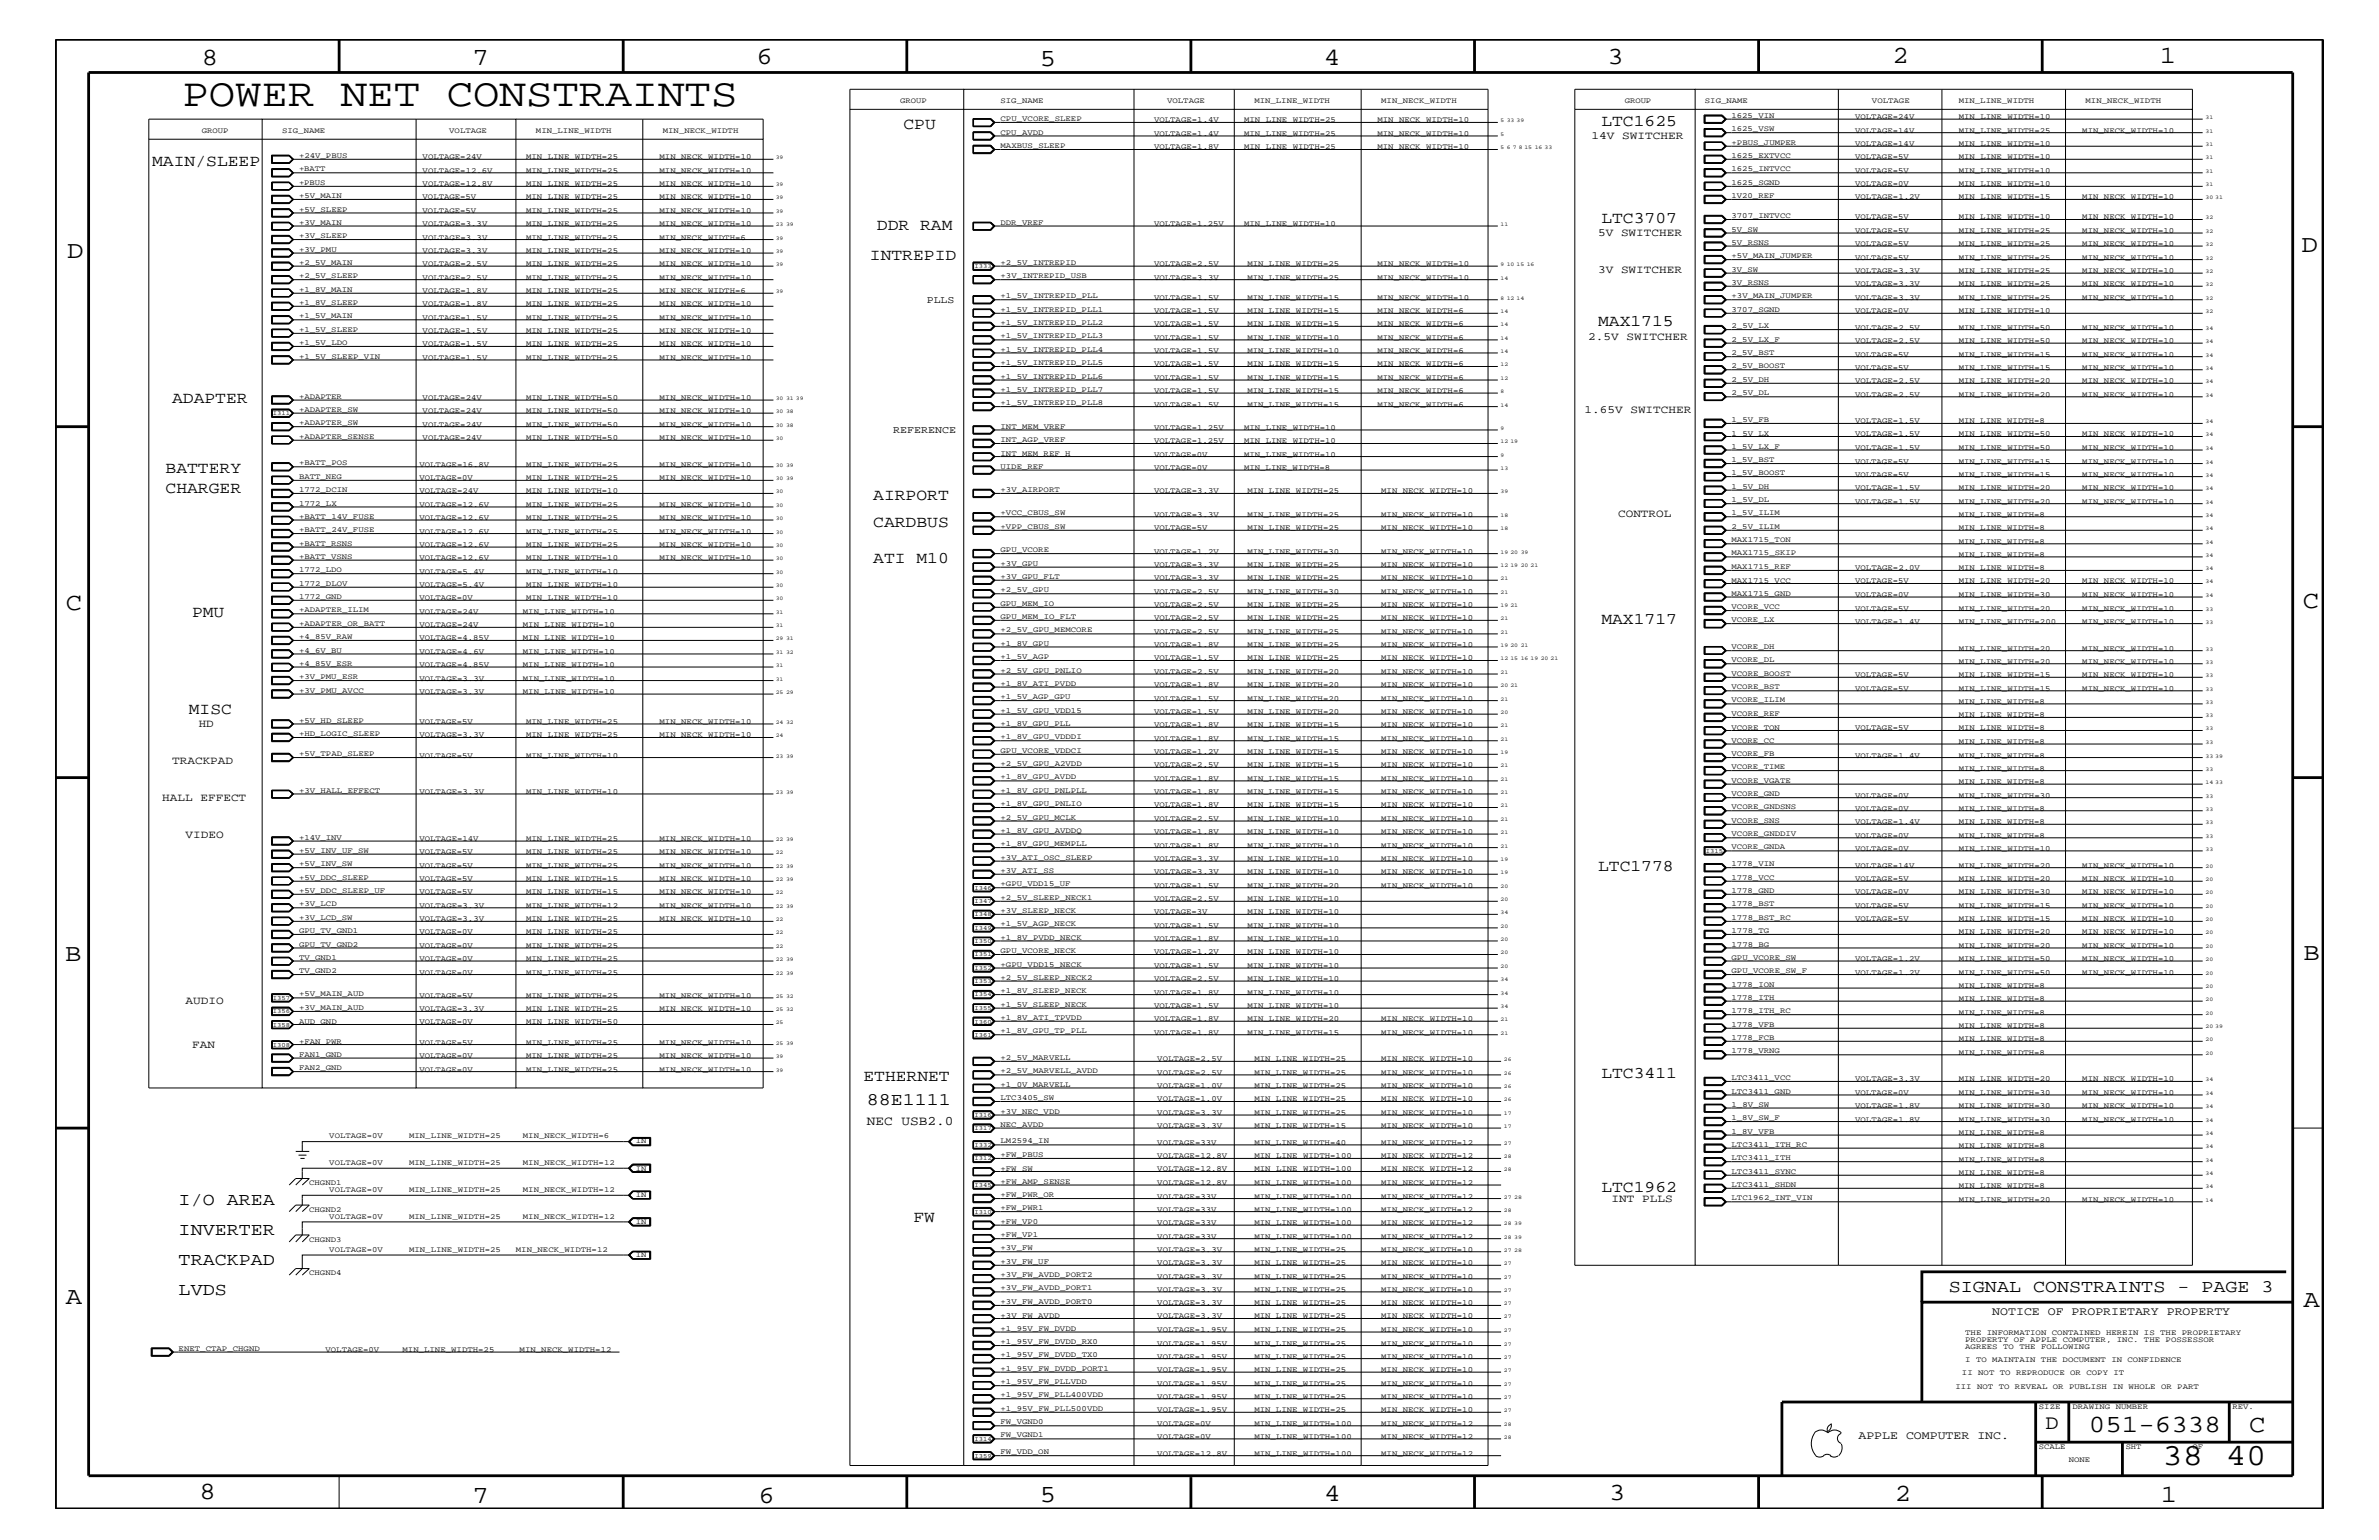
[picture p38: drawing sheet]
<svg xmlns="http://www.w3.org/2000/svg" width="432mm" height="279mm" viewBox="0 0 432 279" stroke-linecap="round" stroke-linejoin="round" font-family="sans-serif">
<defs><g id="words">
<text font-size="7.2" x="33.1" y="19.2">POWER NET CONSTRAINTS</text>
<g font-size="5.6">
<text x="392.5" y="265.9">38</text>
<text x="404" y="265.9">40</text>
</g>
<g font-size="4.5">
<text x="36.7" y="11.7">8</text>
<text x="85.8" y="11.7">7</text>
<text x="137.3" y="11.5">6</text>
<text x="240.3" y="11.7">4</text>
<text x="291.8" y="11.5">3</text>
<text x="343.5" y="11.5">2</text>
<text x="392" y="11.5">1</text>
<text x="188.7" y="12.1">5</text>
<text x="12.2" y="46.8">D</text>
<text x="417.7" y="45.7">D</text>
<text x="11.9" y="110.6">C</text>
<text x="418" y="110.3">C</text>
<text x="11.9" y="174.3">B</text>
<text x="418.1" y="174.2">B</text>
<text x="11.9" y="236.7">A</text>
<text x="418.1" y="237.1">A</text>
<text x="379.1" y="259.9">051-6338</text>
<text x="408.3" y="259.9">C</text>
<text x="36.2" y="271.9">8</text>
<text x="85.8" y="272.7">7</text>
<text x="137.7" y="272.7">6</text>
<text x="188.7" y="272.5">5</text>
<text x="240.4" y="272.3">4</text>
<text x="292.1" y="272.2">3</text>
<text x="343.9" y="272.3">2</text>
<text x="392.2" y="272.6">1</text>
</g>
<text font-size="3.7" x="371.3" y="259.3">D</text>
<g font-size="3.2">
<text x="157.3" y="200.4">88E1111</text>
<text x="32.4" y="218.6">I/O AREA</text>
<text x="32.4" y="224.1">INVERTER</text>
<text x="32.4" y="229.6">TRACKPAD</text>
<text x="32.4" y="235">LVDS</text>
<text x="353.7" y="234.4">SIGNAL CONSTRAINTS - PAGE 3</text>
</g>
<g font-size="3">
<text x="164" y="23.5">CPU</text>
<text x="290.7" y="22.9">LTC1625</text>
<text x="27.6" y="30.2">MAIN/SLEEP</text>
<text x="159.2" y="41.7">DDR RAM</text>
<text x="290.7" y="40.4">LTC3707</text>
<text x="157.9" y="47.1">INTREPID</text>
<text x="290.1" y="59.2">MAX1715</text>
<text x="31.2" y="73.2">ADAPTER</text>
<text x="30.1" y="89.5">CHARGER</text>
<text x="30.1" y="85.9">BATTERY</text>
<text x="158.5" y="95.6">CARDBUS</text>
<text x="158.5" y="90.7">AIRPORT</text>
<text x="158.5" y="102.2">ATI M10</text>
<text x="34.9" y="112">PMU</text>
<text x="290.7" y="113.1">MAX1717</text>
<text x="34.3" y="129.6">MISC</text>
<text x="290.1" y="158">LTC1778</text>
<text x="156.7" y="196.2">ETHERNET</text>
<text x="290.7" y="195.6">LTC3411</text>
<text x="165.8" y="221.7">FW</text>
<text x="290.7" y="216.2">LTC1962</text>
</g>
<text font-size="2.4" x="157.3" y="204.1">NEC USB2.0</text>
<g font-size="2.1">
<text x="361.6" y="238.6">NOTICE OF PROPRIETARY PROPERTY</text>
<text x="337.3" y="261.1">APPLE COMPUTER INC.</text>
</g>
<g font-size="2">
<text x="288.9" y="25.3">14V SWITCHER</text>
<text x="290.1" y="42.9">5V SWITCHER</text>
<text x="290.1" y="49.6">3V SWITCHER</text>
<text x="288.3" y="61.7">2.5V SWITCHER</text>
<text x="287.6" y="75">1.65V SWITCHER</text>
<text x="293.7" y="93.8">CONTROL</text>
<text x="36.1" y="131.9">HD</text>
<text x="31.2" y="138.6">TRACKPAD</text>
<text x="29.5" y="145.3">HALL EFFECT</text>
<text x="33.7" y="152">VIDEO</text>
<text x="33.7" y="182.2">AUDIO</text>
<text x="34.9" y="190.2">FAN</text>
<text x="292.5" y="218">INT PLLS</text>
</g>
<g font-size="1.9">
<text x="168.2" y="55">PLLS</text>
<text x="162.1" y="78.6">REFERENCE</text>
</g>
<g font-size="1.4">
<text x="163.4" y="18.7">GROUP</text>
<text x="181.6" y="18.7">SIG_NAME</text>
<text x="181.6" y="22">CPU_VCORE_SLEEP</text>
<text x="209.5" y="22.2">VOLTAGE=1.4V</text>
<text x="211.8" y="18.7">VOLTAGE</text>
<text x="225.8" y="22.2">MIN_LINE_WIDTH=25</text>
<text x="227.7" y="18.7">MIN_LINE_WIDTH</text>
<text x="250" y="22.2">MIN_NECK_WIDTH=10</text>
<text x="250.7" y="18.7">MIN_NECK_WIDTH</text>
<text x="294.9" y="18.7">GROUP</text>
<text x="309.5" y="18.7">SIG_NAME</text>
<text x="314.3" y="23.8">1625_VSW</text>
<text x="314.3" y="21.4">1625_VIN</text>
<text x="336.7" y="21.6">VOLTAGE=24V</text>
<text x="339.8" y="18.7">VOLTAGE</text>
<text x="355.5" y="21.6">MIN_LINE_WIDTH=10</text>
<text x="355.5" y="18.7">MIN_LINE_WIDTH</text>
<text x="378.5" y="18.7">MIN_NECK_WIDTH</text>
<text x="36.7" y="24.1">GROUP</text>
<text x="51.2" y="24.1">SIG_NAME</text>
<text x="54.3" y="28.6">+24V_PBUS</text>
<text x="76.7" y="28.9">VOLTAGE=24V</text>
<text x="81.5" y="24.1">VOLTAGE</text>
<text x="95.5" y="28.9">MIN_LINE_WIDTH=25</text>
<text x="97.3" y="24.1">MIN_LINE_WIDTH</text>
<text x="119.7" y="28.9">MIN_NECK_WIDTH=10</text>
<text x="120.3" y="24.1">MIN_NECK_WIDTH</text>
<text x="181.6" y="26.9">MAXBUS_SLEEP</text>
<text x="181.6" y="24.4">CPU_AVDD</text>
<text x="209.5" y="27.1">VOLTAGE=1.8V</text>
<text x="209.5" y="24.7">VOLTAGE=1.4V</text>
<text x="225.8" y="27.1">MIN_LINE_WIDTH=25</text>
<text x="225.8" y="24.7">MIN_LINE_WIDTH=25</text>
<text x="250" y="27.1">MIN_NECK_WIDTH=10</text>
<text x="250" y="24.7">MIN_NECK_WIDTH=10</text>
<text x="314.3" y="26.3">+PBUS_JUMPER</text>
<text x="314.3" y="28.6">1625_EXTVCC</text>
<text x="336.7" y="24.1">VOLTAGE=14V</text>
<text x="336.7" y="26.5">VOLTAGE=14V</text>
<text x="336.7" y="28.9">VOLTAGE=5V</text>
<text x="355.5" y="26.5">MIN_LINE_WIDTH=10</text>
<text x="355.5" y="28.9">MIN_LINE_WIDTH=10</text>
<text x="355.5" y="24.1">MIN_LINE_WIDTH=25</text>
<text x="378" y="24.1">MIN_NECK_WIDTH=10</text>
<text x="54.3" y="35.9">+5V_MAIN</text>
<text x="54.3" y="31.1">+BATT</text>
<text x="54.3" y="33.6">+PBUS</text>
<text x="76.7" y="31.4">VOLTAGE=12.6V</text>
<text x="76.7" y="33.8">VOLTAGE=12.8V</text>
<text x="95.5" y="31.4">MIN_LINE_WIDTH=25</text>
<text x="95.5" y="33.8">MIN_LINE_WIDTH=25</text>
<text x="119.7" y="33.8">MIN_NECK_WIDTH=10</text>
<text x="119.7" y="31.4">MIN_NECK_WIDTH=10</text>
<text x="314.3" y="31.1">1625_INTVCC</text>
<text x="314.3" y="33.6">1625_SGND</text>
<text x="314.3" y="35.9">1V20_REF</text>
<text x="336.7" y="33.8">VOLTAGE=0V</text>
<text x="336.7" y="31.4">VOLTAGE=5V</text>
<text x="355.5" y="31.4">MIN_LINE_WIDTH=10</text>
<text x="355.5" y="33.8">MIN_LINE_WIDTH=10</text>
<text x="54.3" y="40.8">+3V_MAIN</text>
<text x="54.3" y="38.4">+5V_SLEEP</text>
<text x="76.7" y="41">VOLTAGE=3.3V</text>
<text x="76.7" y="36.2">VOLTAGE=5V</text>
<text x="76.7" y="38.6">VOLTAGE=5V</text>
<text x="95.5" y="36.2">MIN_LINE_WIDTH=25</text>
<text x="95.5" y="41">MIN_LINE_WIDTH=25</text>
<text x="95.5" y="38.6">MIN_LINE_WIDTH=25</text>
<text x="119.7" y="36.2">MIN_NECK_WIDTH=10</text>
<text x="119.7" y="38.6">MIN_NECK_WIDTH=10</text>
<text x="119.7" y="41">MIN_NECK_WIDTH=10</text>
<text x="181.6" y="40.8">DDR_VREF</text>
<text x="209.5" y="41">VOLTAGE=1.25V</text>
<text x="225.8" y="41">MIN_LINE_WIDTH=10</text>
<text x="314.3" y="39.6">3707_INTVCC</text>
<text x="336.7" y="39.8">VOLTAGE=5V</text>
<text x="336.7" y="36.2">VOLTAGE=1.2V</text>
<text x="355.5" y="39.8">MIN_LINE_WIDTH=10</text>
<text x="355.5" y="36.2">MIN_LINE_WIDTH=15</text>
<text x="378" y="39.8">MIN_NECK_WIDTH=10</text>
<text x="378" y="36.2">MIN_NECK_WIDTH=10</text>
<text x="54.3" y="45.7">+3V_PMU</text>
<text x="54.3" y="43.2">+3V_SLEEP</text>
<text x="76.7" y="45.9">VOLTAGE=3.3V</text>
<text x="76.7" y="43.5">VOLTAGE=3.3V</text>
<text x="95.5" y="45.9">MIN_LINE_WIDTH=25</text>
<text x="95.5" y="43.5">MIN_LINE_WIDTH=25</text>
<text x="119.7" y="45.9">MIN_NECK_WIDTH=10</text>
<text x="119.7" y="43.5">MIN_NECK_WIDTH=6</text>
<text x="314.3" y="42">5V_SW</text>
<text x="314.3" y="44.5">5V_RSNS</text>
<text x="314.3" y="46.8">+5V_MAIN_JUMPER</text>
<text x="336.7" y="42.3">VOLTAGE=5V</text>
<text x="336.7" y="44.6">VOLTAGE=5V</text>
<text x="336.7" y="47.1">VOLTAGE=5V</text>
<text x="355.5" y="42.3">MIN_LINE_WIDTH=25</text>
<text x="355.5" y="44.6">MIN_LINE_WIDTH=25</text>
<text x="355.5" y="47.1">MIN_LINE_WIDTH=25</text>
<text x="378" y="42.3">MIN_NECK_WIDTH=10</text>
<text x="378" y="44.6">MIN_NECK_WIDTH=10</text>
<text x="378" y="47.1">MIN_NECK_WIDTH=10</text>
<text x="54.3" y="52.9">+1_8V_MAIN</text>
<text x="54.3" y="48">+2_5V_MAIN</text>
<text x="54.3" y="50.5">+2_5V_SLEEP</text>
<text x="76.7" y="53.2">VOLTAGE=1.8V</text>
<text x="76.7" y="48.3">VOLTAGE=2.5V</text>
<text x="76.7" y="50.7">VOLTAGE=2.5V</text>
<text x="95.5" y="53.2">MIN_LINE_WIDTH=25</text>
<text x="95.5" y="48.3">MIN_LINE_WIDTH=25</text>
<text x="95.5" y="50.7">MIN_LINE_WIDTH=25</text>
<text x="119.7" y="53.2">MIN_NECK_WIDTH=6</text>
<text x="119.7" y="50.7">MIN_NECK_WIDTH=10</text>
<text x="119.7" y="48.3">MIN_NECK_WIDTH=10</text>
<text x="181.6" y="48">+2_5V_INTREPID</text>
<text x="181.6" y="50.5">+3V_INTREPID_USB</text>
<text x="209.5" y="48.3">VOLTAGE=2.5V</text>
<text x="209.5" y="50.7">VOLTAGE=3.3V</text>
<text x="226.4" y="48.3">MIN_LINE_WIDTH=25</text>
<text x="226.4" y="50.7">MIN_LINE_WIDTH=25</text>
<text x="250" y="48.3">MIN_NECK_WIDTH=10</text>
<text x="250" y="50.7">MIN_NECK_WIDTH=10</text>
<text x="314.3" y="51.7">3V_RSNS</text>
<text x="314.3" y="49.3">3V_SW</text>
<text x="336.7" y="51.9">VOLTAGE=3.3V</text>
<text x="336.7" y="49.6">VOLTAGE=3.3V</text>
<text x="355.5" y="51.9">MIN_LINE_WIDTH=25</text>
<text x="355.5" y="49.6">MIN_LINE_WIDTH=25</text>
<text x="378" y="51.9">MIN_NECK_WIDTH=10</text>
<text x="378" y="49.6">MIN_NECK_WIDTH=10</text>
<text x="54.3" y="57.8">+1_5V_MAIN</text>
<text x="54.3" y="55.3">+1_8V_SLEEP</text>
<text x="76.7" y="58">VOLTAGE=1.5V</text>
<text x="76.7" y="55.6">VOLTAGE=1.8V</text>
<text x="95.5" y="58">MIN_LINE_WIDTH=25</text>
<text x="95.5" y="55.6">MIN_LINE_WIDTH=25</text>
<text x="119.7" y="58">MIN_NECK_WIDTH=10</text>
<text x="119.7" y="55.6">MIN_NECK_WIDTH=10</text>
<text x="181.6" y="54.1">+1_5V_INTREPID_PLL</text>
<text x="181.6" y="56.6">+1_5V_INTREPID_PLL1</text>
<text x="181.6" y="59">+1_5V_INTREPID_PLL2</text>
<text x="209.5" y="54.4">VOLTAGE=1.5V</text>
<text x="209.5" y="56.8">VOLTAGE=1.5V</text>
<text x="209.5" y="59.2">VOLTAGE=1.5V</text>
<text x="226.4" y="54.4">MIN_LINE_WIDTH=15</text>
<text x="226.4" y="56.8">MIN_LINE_WIDTH=15</text>
<text x="226.4" y="59.2">MIN_LINE_WIDTH=15</text>
<text x="250" y="54.4">MIN_NECK_WIDTH=10</text>
<text x="250" y="56.8">MIN_NECK_WIDTH=6</text>
<text x="250" y="59.2">MIN_NECK_WIDTH=6</text>
<text x="314.3" y="56.6">3707_SGND</text>
<text x="314.3" y="59.5">2_5V_LX</text>
<text x="314.3" y="54.1">+3V_MAIN_JUMPER</text>
<text x="336.7" y="56.8">VOLTAGE=0V</text>
<text x="336.7" y="59.8">VOLTAGE=2.5V</text>
<text x="336.7" y="54.4">VOLTAGE=3.3V</text>
<text x="355.5" y="56.8">MIN_LINE_WIDTH=10</text>
<text x="355.5" y="59.8">MIN_LINE_WIDTH=50</text>
<text x="355.5" y="54.4">MIN_LINE_WIDTH=25</text>
<text x="378" y="59.8">MIN_NECK_WIDTH=10</text>
<text x="378" y="54.4">MIN_NECK_WIDTH=10</text>
<text x="54.3" y="65.1">+1_5V_SLEEP_VIN</text>
<text x="54.3" y="60.2">+1_5V_SLEEP</text>
<text x="54.3" y="62.6">+1_5V_LDO</text>
<text x="76.7" y="65.3">VOLTAGE=1.5V</text>
<text x="76.7" y="60.5">VOLTAGE=1.5V</text>
<text x="76.7" y="62.9">VOLTAGE=1.5V</text>
<text x="95.5" y="65.3">MIN_LINE_WIDTH=25</text>
<text x="95.5" y="60.5">MIN_LINE_WIDTH=25</text>
<text x="95.5" y="62.9">MIN_LINE_WIDTH=25</text>
<text x="119.7" y="65.3">MIN_NECK_WIDTH=10</text>
<text x="119.7" y="60.5">MIN_NECK_WIDTH=10</text>
<text x="119.7" y="62.9">MIN_NECK_WIDTH=10</text>
<text x="181.6" y="61.4">+1_5V_INTREPID_PLL3</text>
<text x="181.6" y="63.9">+1_5V_INTREPID_PLL4</text>
<text x="209.5" y="61.7">VOLTAGE=1.5V</text>
<text x="209.5" y="64">VOLTAGE=1.5V</text>
<text x="226.4" y="61.7">MIN_LINE_WIDTH=10</text>
<text x="226.4" y="64">MIN_LINE_WIDTH=10</text>
<text x="250" y="61.7">MIN_NECK_WIDTH=6</text>
<text x="250" y="64">MIN_NECK_WIDTH=6</text>
<text x="314.3" y="64.5">2_5V_BST</text>
<text x="314.3" y="62">2_5V_LX_F</text>
<text x="336.7" y="64.7">VOLTAGE=5V</text>
<text x="336.7" y="62.3">VOLTAGE=2.5V</text>
<text x="355.5" y="64.7">MIN_LINE_WIDTH=15</text>
<text x="355.5" y="62.3">MIN_LINE_WIDTH=50</text>
<text x="378" y="64.7">MIN_NECK_WIDTH=10</text>
<text x="378" y="62.3">MIN_NECK_WIDTH=10</text>
<text x="181.6" y="66.2">+1_5V_INTREPID_PLL5</text>
<text x="181.6" y="71.1">+1_5V_INTREPID_PLL7</text>
<text x="181.6" y="68.7">+1_5V_INTREPID_PLL6</text>
<text x="209.5" y="66.5">VOLTAGE=1.5V</text>
<text x="209.5" y="71.3">VOLTAGE=1.5V</text>
<text x="209.5" y="68.9">VOLTAGE=1.5V</text>
<text x="226.4" y="66.5">MIN_LINE_WIDTH=15</text>
<text x="226.4" y="71.3">MIN_LINE_WIDTH=15</text>
<text x="226.4" y="68.9">MIN_LINE_WIDTH=15</text>
<text x="250" y="66.5">MIN_NECK_WIDTH=6</text>
<text x="250" y="71.3">MIN_NECK_WIDTH=6</text>
<text x="250" y="68.9">MIN_NECK_WIDTH=6</text>
<text x="314.3" y="71.7">2_5V_DL</text>
<text x="314.3" y="69.3">2_5V_DH</text>
<text x="314.3" y="66.8">2_5V_BOOST</text>
<text x="336.7" y="72">VOLTAGE=2.5V</text>
<text x="336.7" y="69.5">VOLTAGE=2.5V</text>
<text x="336.7" y="67.1">VOLTAGE=5V</text>
<text x="355.5" y="72">MIN_LINE_WIDTH=20</text>
<text x="355.5" y="69.5">MIN_LINE_WIDTH=20</text>
<text x="355.5" y="67.1">MIN_LINE_WIDTH=15</text>
<text x="378" y="72">MIN_NECK_WIDTH=10</text>
<text x="378" y="69.5">MIN_NECK_WIDTH=10</text>
<text x="378" y="67.1">MIN_NECK_WIDTH=10</text>
<text x="54.3" y="72.3">+ADAPTER</text>
<text x="54.3" y="77.2">+ADAPTER_SW</text>
<text x="54.3" y="74.7">+ADAPTER_SW</text>
<text x="76.7" y="72.6">VOLTAGE=24V</text>
<text x="76.7" y="77.4">VOLTAGE=24V</text>
<text x="76.7" y="75">VOLTAGE=24V</text>
<text x="95.5" y="75">MIN_LINE_WIDTH=50</text>
<text x="95.5" y="72.6">MIN_LINE_WIDTH=50</text>
<text x="95.5" y="77.4">MIN_LINE_WIDTH=50</text>
<text x="119.7" y="75">MIN_NECK_WIDTH=10</text>
<text x="119.7" y="72.6">MIN_NECK_WIDTH=10</text>
<text x="119.7" y="77.4">MIN_NECK_WIDTH=10</text>
<text x="181.6" y="73.5">+1_5V_INTREPID_PLL8</text>
<text x="181.6" y="77.8">INT_MEM_VREF</text>
<text x="209.5" y="73.8">VOLTAGE=1.5V</text>
<text x="226.4" y="73.8">MIN_LINE_WIDTH=15</text>
<text x="250" y="73.8">MIN_NECK_WIDTH=6</text>
<text x="314.3" y="76.6">1_5V_FB</text>
<text x="336.7" y="76.8">VOLTAGE=1.5V</text>
<text x="355.5" y="76.8">MIN_LINE_WIDTH=8</text>
<text x="54.3" y="79.6">+ADAPTER_SENSE</text>
<text x="76.7" y="79.9">VOLTAGE=24V</text>
<text x="95.5" y="79.9">MIN_LINE_WIDTH=50</text>
<text x="119.7" y="79.9">MIN_NECK_WIDTH=10</text>
<text x="181.6" y="80.2">INT_AGP_VREF</text>
<text x="181.6" y="82.7">INT_MEM_REF_H</text>
<text x="209.5" y="80.5">VOLTAGE=1.25V</text>
<text x="209.5" y="78">VOLTAGE=1.25V</text>
<text x="209.5" y="82.8">VOLTAGE=0V</text>
<text x="225.8" y="80.5">MIN_LINE_WIDTH=10</text>
<text x="225.8" y="78">MIN_LINE_WIDTH=10</text>
<text x="225.8" y="82.8">MIN_LINE_WIDTH=10</text>
<text x="314.3" y="83.8">1_5V_BST</text>
<text x="314.3" y="79">1_5V_LX</text>
<text x="314.3" y="81.4">1_5V_LX_F</text>
<text x="336.7" y="79.2">VOLTAGE=1.5V</text>
<text x="336.7" y="81.6">VOLTAGE=1.5V</text>
<text x="355.5" y="79.2">MIN_LINE_WIDTH=50</text>
<text x="355.5" y="81.6">MIN_LINE_WIDTH=50</text>
<text x="378" y="79.2">MIN_NECK_WIDTH=10</text>
<text x="378" y="81.6">MIN_NECK_WIDTH=10</text>
<text x="54.3" y="84.4">+BATT_POS</text>
<text x="54.3" y="89.3">1772_DCIN</text>
<text x="54.3" y="86.9">BATT_NEG</text>
<text x="76.1" y="84.7">VOLTAGE=16.8V</text>
<text x="76.1" y="89.5">VOLTAGE=24V</text>
<text x="76.1" y="87.2">VOLTAGE=0V</text>
<text x="95.5" y="87.2">MIN_LINE_WIDTH=25</text>
<text x="95.5" y="84.7">MIN_LINE_WIDTH=25</text>
<text x="95.5" y="89.5">MIN_LINE_WIDTH=10</text>
<text x="119.7" y="84.7">MIN_NECK_WIDTH=10</text>
<text x="119.7" y="87.2">MIN_NECK_WIDTH=10</text>
<text x="181.6" y="89.3">+3V_AIRPORT</text>
<text x="181.6" y="85">UIDE_REF</text>
<text x="209.5" y="85.3">VOLTAGE=0V</text>
<text x="209.5" y="89.5">VOLTAGE=3.3V</text>
<text x="225.8" y="85.3">MIN_LINE_WIDTH=8</text>
<text x="226.4" y="89.5">MIN_LINE_WIDTH=25</text>
<text x="250.7" y="89.5">MIN_NECK_WIDTH=10</text>
<text x="314.3" y="88.7">1_5V_DH</text>
<text x="314.3" y="86.2">1_5V_BOOST</text>
<text x="336.7" y="84.1">VOLTAGE=5V</text>
<text x="336.7" y="88.9">VOLTAGE=1.5V</text>
<text x="336.7" y="86.5">VOLTAGE=5V</text>
<text x="355.5" y="84.1">MIN_LINE_WIDTH=15</text>
<text x="355.5" y="88.9">MIN_LINE_WIDTH=20</text>
<text x="355.5" y="86.5">MIN_LINE_WIDTH=15</text>
<text x="378" y="84.1">MIN_NECK_WIDTH=10</text>
<text x="378" y="88.9">MIN_NECK_WIDTH=10</text>
<text x="378" y="86.5">MIN_NECK_WIDTH=10</text>
<text x="54.3" y="94.2">+BATT_14V_FUSE</text>
<text x="54.3" y="91.7">1772_LX</text>
<text x="76.1" y="94.3">VOLTAGE=12.6V</text>
<text x="76.1" y="92">VOLTAGE=12.6V</text>
<text x="95.5" y="94.3">MIN_LINE_WIDTH=25</text>
<text x="95.5" y="92">MIN_LINE_WIDTH=25</text>
<text x="119.7" y="94.3">MIN_NECK_WIDTH=10</text>
<text x="119.7" y="92">MIN_NECK_WIDTH=10</text>
<text x="181.6" y="96">+VPP_CBUS_SW</text>
<text x="181.6" y="93.5">+VCC_CBUS_SW</text>
<text x="209.5" y="93.8">VOLTAGE=3.3V</text>
<text x="226.4" y="93.8">MIN_LINE_WIDTH=25</text>
<text x="250.7" y="93.8">MIN_NECK_WIDTH=10</text>
<text x="314.3" y="96">2_5V_ILIM</text>
<text x="314.3" y="93.5">1_5V_ILIM</text>
<text x="314.3" y="91.1">1_5V_DL</text>
<text x="336.7" y="91.4">VOLTAGE=1.5V</text>
<text x="355.5" y="93.8">MIN_LINE_WIDTH=8</text>
<text x="355.5" y="91.4">MIN_LINE_WIDTH=20</text>
<text x="378" y="91.4">MIN_NECK_WIDTH=10</text>
<text x="54.3" y="101.4">+BATT_VSNS</text>
<text x="54.3" y="96.5">+BATT_24V_FUSE</text>
<text x="54.3" y="99">+BATT_RSNS</text>
<text x="76.1" y="101.6">VOLTAGE=12.6V</text>
<text x="76.1" y="96.8">VOLTAGE=12.6V</text>
<text x="76.1" y="99.3">VOLTAGE=12.6V</text>
<text x="95.5" y="99.3">MIN_LINE_WIDTH=25</text>
<text x="95.5" y="101.6">MIN_LINE_WIDTH=10</text>
<text x="95.5" y="96.8">MIN_LINE_WIDTH=25</text>
<text x="119.7" y="101.6">MIN_NECK_WIDTH=10</text>
<text x="119.7" y="99.3">MIN_NECK_WIDTH=10</text>
<text x="119.7" y="96.8">MIN_NECK_WIDTH=10</text>
<text x="181.6" y="100.2">GPU_VCORE</text>
<text x="209.5" y="100.4">VOLTAGE=1.2V</text>
<text x="209.5" y="96.2">VOLTAGE=5V</text>
<text x="226.4" y="100.4">MIN_LINE_WIDTH=30</text>
<text x="226.4" y="96.2">MIN_LINE_WIDTH=25</text>
<text x="250.7" y="100.4">MIN_NECK_WIDTH=10</text>
<text x="250.7" y="96.2">MIN_NECK_WIDTH=10</text>
<text x="314.3" y="100.8">MAX1715_SKIP</text>
<text x="314.3" y="98.4">MAX1715_TON</text>
<text x="355.5" y="101">MIN_LINE_WIDTH=8</text>
<text x="355.5" y="98.7">MIN_LINE_WIDTH=8</text>
<text x="355.5" y="96.2">MIN_LINE_WIDTH=8</text>
<text x="54.3" y="103.8">1772_LDO</text>
<text x="54.3" y="106.3">1772_DLOV</text>
<text x="76.1" y="104.1">VOLTAGE=5.4V</text>
<text x="76.1" y="106.5">VOLTAGE=5.4V</text>
<text x="95.5" y="104.1">MIN_LINE_WIDTH=10</text>
<text x="95.5" y="106.5">MIN_LINE_WIDTH=10</text>
<text x="181.6" y="107.5">+2_5V_GPU</text>
<text x="181.6" y="105">+3V_GPU_FLT</text>
<text x="181.6" y="102.6">+3V_GPU</text>
<text x="209.5" y="107.7">VOLTAGE=2.5V</text>
<text x="209.5" y="105.3">VOLTAGE=3.3V</text>
<text x="209.5" y="102.9">VOLTAGE=3.3V</text>
<text x="226.4" y="105.3">MIN_LINE_WIDTH=25</text>
<text x="226.4" y="107.7">MIN_LINE_WIDTH=30</text>
<text x="226.4" y="102.9">MIN_LINE_WIDTH=25</text>
<text x="250.7" y="107.7">MIN_NECK_WIDTH=10</text>
<text x="250.7" y="105.3">MIN_NECK_WIDTH=10</text>
<text x="250.7" y="102.9">MIN_NECK_WIDTH=10</text>
<text x="314.3" y="105.7">MAX1715_VCC</text>
<text x="314.3" y="103.2">MAX1715_REF</text>
<text x="336.7" y="105.9">VOLTAGE=5V</text>
<text x="336.7" y="103.5">VOLTAGE=2.0V</text>
<text x="355.5" y="105.9">MIN_LINE_WIDTH=20</text>
<text x="355.5" y="103.5">MIN_LINE_WIDTH=8</text>
<text x="378" y="105.9">MIN_NECK_WIDTH=10</text>
<text x="54.3" y="108.7">1772_GND</text>
<text x="54.3" y="113.6">+ADAPTER_OR_BATT</text>
<text x="54.3" y="111.1">+ADAPTER_ILIM</text>
<text x="76.1" y="113.8">VOLTAGE=24V</text>
<text x="76.1" y="108.9">VOLTAGE=0V</text>
<text x="76.1" y="111.4">VOLTAGE=24V</text>
<text x="94.9" y="113.8">MIN_LINE_WIDTH=10</text>
<text x="94.9" y="111.4">MIN_LINE_WIDTH=10</text>
<text x="95.5" y="108.9">MIN_LINE_WIDTH=10</text>
<text x="181.6" y="112.3">GPU_MEM_IO_FLT</text>
<text x="181.6" y="109.9">GPU_MEM_IO</text>
<text x="209.5" y="112.6">VOLTAGE=2.5V</text>
<text x="209.5" y="110.2">VOLTAGE=2.5V</text>
<text x="226.4" y="112.6">MIN_LINE_WIDTH=25</text>
<text x="226.4" y="110.2">MIN_LINE_WIDTH=25</text>
<text x="250.7" y="112.6">MIN_NECK_WIDTH=10</text>
<text x="250.7" y="110.2">MIN_NECK_WIDTH=10</text>
<text x="314.3" y="110.5">VCORE_VCC</text>
<text x="314.3" y="108.1">MAX1715_GND</text>
<text x="314.3" y="112.9">VCORE_LX</text>
<text x="336.7" y="110.8">VOLTAGE=5V</text>
<text x="336.7" y="108.3">VOLTAGE=0V</text>
<text x="336.7" y="113.1">VOLTAGE=1.4V</text>
<text x="355.5" y="110.8">MIN_LINE_WIDTH=20</text>
<text x="355.5" y="108.3">MIN_LINE_WIDTH=30</text>
<text x="355.5" y="113.1">MIN_LINE_WIDTH=200</text>
<text x="378" y="110.8">MIN_NECK_WIDTH=10</text>
<text x="378" y="113.1">MIN_NECK_WIDTH=10</text>
<text x="378" y="108.3">MIN_NECK_WIDTH=10</text>
<text x="54.3" y="115.9">+4_85V_RAW</text>
<text x="54.3" y="118.4">+4_6V_BU</text>
<text x="76.1" y="116.2">VOLTAGE=4.85V</text>
<text x="76.1" y="118.6">VOLTAGE=4.6V</text>
<text x="94.9" y="116.2">MIN_LINE_WIDTH=10</text>
<text x="94.9" y="118.6">MIN_LINE_WIDTH=10</text>
<text x="181.6" y="117.2">+1_8V_GPU</text>
<text x="181.6" y="114.8">+2_5V_GPU_MEMCORE</text>
<text x="181.6" y="119.6">+1_5V_AGP</text>
<text x="209.5" y="117.4">VOLTAGE=1.8V</text>
<text x="209.5" y="115">VOLTAGE=2.5V</text>
<text x="209.5" y="119.8">VOLTAGE=1.5V</text>
<text x="226.4" y="117.4">MIN_LINE_WIDTH=25</text>
<text x="226.4" y="115">MIN_LINE_WIDTH=25</text>
<text x="226.4" y="119.8">MIN_LINE_WIDTH=25</text>
<text x="250.7" y="117.4">MIN_NECK_WIDTH=10</text>
<text x="250.7" y="115">MIN_NECK_WIDTH=10</text>
<text x="250.7" y="119.8">MIN_NECK_WIDTH=10</text>
<text x="314.3" y="117.8">VCORE_DH</text>
<text x="355.5" y="118.1">MIN_LINE_WIDTH=20</text>
<text x="378" y="118.1">MIN_NECK_WIDTH=10</text>
<text x="54.3" y="120.8">+4_85V_ESR</text>
<text x="54.3" y="123.2">+3V_PMU_ESR</text>
<text x="54.3" y="125.7">+3V_PMU_AVCC</text>
<text x="76.1" y="121">VOLTAGE=4.85V</text>
<text x="76.1" y="123.5">VOLTAGE=3.3V</text>
<text x="76.1" y="125.9">VOLTAGE=3.3V</text>
<text x="94.9" y="121">MIN_LINE_WIDTH=10</text>
<text x="94.9" y="123.5">MIN_LINE_WIDTH=10</text>
<text x="94.9" y="125.9">MIN_LINE_WIDTH=10</text>
<text x="181.6" y="124.5">+1_8V_ATI_PVDD</text>
<text x="181.6" y="122">+2_5V_GPU_PNLIO</text>
<text x="209.5" y="124.7">VOLTAGE=1.8V</text>
<text x="209.5" y="122.3">VOLTAGE=2.5V</text>
<text x="226.4" y="124.7">MIN_LINE_WIDTH=20</text>
<text x="226.4" y="122.3">MIN_LINE_WIDTH=20</text>
<text x="250.7" y="124.7">MIN_NECK_WIDTH=10</text>
<text x="250.7" y="122.3">MIN_NECK_WIDTH=10</text>
<text x="314.3" y="120.2">VCORE_DL</text>
<text x="314.3" y="122.6">VCORE_BOOST</text>
<text x="314.3" y="125.1">VCORE_BST</text>
<text x="336.7" y="122.9">VOLTAGE=5V</text>
<text x="336.7" y="125.3">VOLTAGE=5V</text>
<text x="355.5" y="120.4">MIN_LINE_WIDTH=20</text>
<text x="355.5" y="122.9">MIN_LINE_WIDTH=15</text>
<text x="355.5" y="125.3">MIN_LINE_WIDTH=15</text>
<text x="378" y="120.4">MIN_NECK_WIDTH=10</text>
<text x="378" y="122.9">MIN_NECK_WIDTH=10</text>
<text x="378" y="125.3">MIN_NECK_WIDTH=10</text>
<text x="54.3" y="131.1">+5V_HD_SLEEP</text>
<text x="76.1" y="131.3">VOLTAGE=5V</text>
<text x="95.5" y="131.3">MIN_LINE_WIDTH=25</text>
<text x="119.7" y="131.3">MIN_NECK_WIDTH=10</text>
<text x="181.6" y="131.7">+1_8V_GPU_PLL</text>
<text x="181.6" y="126.9">+1_5V_AGP_GPU</text>
<text x="181.6" y="129.3">+1_5V_GPU_VDD15</text>
<text x="209.5" y="131.9">VOLTAGE=1.8V</text>
<text x="209.5" y="127.1">VOLTAGE=1.5V</text>
<text x="209.5" y="129.6">VOLTAGE=1.5V</text>
<text x="226.4" y="129.6">MIN_LINE_WIDTH=20</text>
<text x="226.4" y="131.9">MIN_LINE_WIDTH=15</text>
<text x="226.4" y="127.1">MIN_LINE_WIDTH=20</text>
<text x="250.7" y="131.9">MIN_NECK_WIDTH=10</text>
<text x="250.7" y="129.6">MIN_NECK_WIDTH=10</text>
<text x="250.7" y="127.1">MIN_NECK_WIDTH=10</text>
<text x="314.3" y="129.9">VCORE_REF</text>
<text x="314.3" y="127.5">VCORE_ILIM</text>
<text x="355.5" y="130.2">MIN_LINE_WIDTH=8</text>
<text x="355.5" y="127.7">MIN_LINE_WIDTH=8</text>
<text x="54.3" y="133.5">+HD_LOGIC_SLEEP</text>
<text x="54.3" y="137.2">+5V_TPAD_SLEEP</text>
<text x="76.1" y="133.8">VOLTAGE=3.3V</text>
<text x="76.1" y="137.4">VOLTAGE=5V</text>
<text x="95.5" y="133.8">MIN_LINE_WIDTH=25</text>
<text x="95.5" y="137.4">MIN_LINE_WIDTH=10</text>
<text x="119.7" y="133.8">MIN_NECK_WIDTH=10</text>
<text x="181.6" y="134.1">+1_8V_GPU_VDDDI</text>
<text x="181.6" y="136.6">GPU_VCORE_VDDCI</text>
<text x="209.5" y="134.4">VOLTAGE=1.8V</text>
<text x="209.5" y="136.8">VOLTAGE=1.2V</text>
<text x="226.4" y="134.4">MIN_LINE_WIDTH=15</text>
<text x="226.4" y="136.8">MIN_LINE_WIDTH=15</text>
<text x="250.7" y="134.4">MIN_NECK_WIDTH=10</text>
<text x="250.7" y="136.8">MIN_NECK_WIDTH=10</text>
<text x="314.3" y="134.7">VCORE_CC</text>
<text x="314.3" y="137.2">VCORE_FB</text>
<text x="314.3" y="132.4">VCORE_TON</text>
<text x="336.7" y="137.4">VOLTAGE=1.4V</text>
<text x="336.7" y="132.5">VOLTAGE=5V</text>
<text x="355.5" y="135">MIN_LINE_WIDTH=8</text>
<text x="355.5" y="137.4">MIN_LINE_WIDTH=8</text>
<text x="355.5" y="132.5">MIN_LINE_WIDTH=8</text>
<text x="54.3" y="143.9">+3V_HALL_EFFECT</text>
<text x="181.6" y="141.4">+1_8V_GPU_AVDD</text>
<text x="181.6" y="139">+2_5V_GPU_A2VDD</text>
<text x="181.6" y="143.9">+1_8V_GPU_PNLPLL</text>
<text x="209.5" y="141.7">VOLTAGE=1.8V</text>
<text x="209.5" y="139.2">VOLTAGE=2.5V</text>
<text x="226.4" y="141.7">MIN_LINE_WIDTH=15</text>
<text x="226.4" y="139.2">MIN_LINE_WIDTH=15</text>
<text x="250.7" y="141.7">MIN_NECK_WIDTH=10</text>
<text x="250.7" y="139.2">MIN_NECK_WIDTH=10</text>
<text x="314.3" y="139.6">VCORE_TIME</text>
<text x="314.3" y="142">VCORE_VGATE</text>
<text x="355.5" y="139.8">MIN_LINE_WIDTH=8</text>
<text x="355.5" y="142.3">MIN_LINE_WIDTH=8</text>
<text x="76.1" y="144">VOLTAGE=3.3V</text>
<text x="95.5" y="144">MIN_LINE_WIDTH=10</text>
<text x="181.6" y="148.7">+2_5V_GPU_MCLK</text>
<text x="181.6" y="146.2">+1_8V_GPU_PNLIO</text>
<text x="209.5" y="149">VOLTAGE=2.5V</text>
<text x="209.5" y="146.5">VOLTAGE=1.8V</text>
<text x="209.5" y="144">VOLTAGE=1.8V</text>
<text x="226.4" y="149">MIN_LINE_WIDTH=10</text>
<text x="226.4" y="146.5">MIN_LINE_WIDTH=15</text>
<text x="226.4" y="144">MIN_LINE_WIDTH=15</text>
<text x="250.7" y="146.5">MIN_NECK_WIDTH=10</text>
<text x="250.7" y="149">MIN_NECK_WIDTH=10</text>
<text x="250.7" y="144">MIN_NECK_WIDTH=10</text>
<text x="314.3" y="144.5">VCORE_GND</text>
<text x="314.3" y="146.8">VCORE_GNDSNS</text>
<text x="314.3" y="149.3">VCORE_SNS</text>
<text x="336.7" y="144.7">VOLTAGE=0V</text>
<text x="336.7" y="147.1">VOLTAGE=0V</text>
<text x="336.7" y="149.5">VOLTAGE=1.4V</text>
<text x="355.5" y="144.7">MIN_LINE_WIDTH=30</text>
<text x="355.5" y="147.1">MIN_LINE_WIDTH=8</text>
<text x="355.5" y="149.5">MIN_LINE_WIDTH=8</text>
<text x="54.3" y="154.7">+5V_INV_UF_SW</text>
<text x="54.3" y="152.3">+14V_INV</text>
<text x="76.1" y="155">VOLTAGE=5V</text>
<text x="76.1" y="152.6">VOLTAGE=14V</text>
<text x="95.5" y="155">MIN_LINE_WIDTH=25</text>
<text x="95.5" y="152.6">MIN_LINE_WIDTH=25</text>
<text x="119.7" y="155">MIN_NECK_WIDTH=10</text>
<text x="119.7" y="152.6">MIN_NECK_WIDTH=10</text>
<text x="181.6" y="156">+3V_ATI_OSC_SLEEP</text>
<text x="181.6" y="151.2">+1_8V_GPU_AVDDQ</text>
<text x="181.6" y="153.5">+1_8V_GPU_MEMPLL</text>
<text x="209.5" y="151.3">VOLTAGE=1.8V</text>
<text x="209.5" y="153.8">VOLTAGE=1.8V</text>
<text x="226.4" y="151.3">MIN_LINE_WIDTH=10</text>
<text x="226.4" y="153.8">MIN_LINE_WIDTH=10</text>
<text x="250.7" y="151.3">MIN_NECK_WIDTH=10</text>
<text x="250.7" y="153.8">MIN_NECK_WIDTH=10</text>
<text x="314.3" y="151.8">VCORE_GNDDIV</text>
<text x="314.3" y="154.1">VCORE_GNDA</text>
<text x="336.7" y="152">VOLTAGE=0V</text>
<text x="336.7" y="154.4">VOLTAGE=0V</text>
<text x="355.5" y="152">MIN_LINE_WIDTH=8</text>
<text x="355.5" y="154.4">MIN_LINE_WIDTH=10</text>
<text x="54.3" y="157.2">+5V_INV_SW</text>
<text x="54.3" y="159.6">+5V_DDC_SLEEP</text>
<text x="54.3" y="162">+5V_DDC_SLEEP_UF</text>
<text x="76.1" y="157.4">VOLTAGE=5V</text>
<text x="76.1" y="159.9">VOLTAGE=5V</text>
<text x="95.5" y="159.9">MIN_LINE_WIDTH=15</text>
<text x="95.5" y="157.4">MIN_LINE_WIDTH=25</text>
<text x="119.7" y="157.4">MIN_NECK_WIDTH=10</text>
<text x="119.7" y="159.9">MIN_NECK_WIDTH=10</text>
<text x="181.6" y="158.4">+3V_ATI_SS</text>
<text x="181.6" y="160.8">+GPU_VDD15_UF</text>
<text x="209.5" y="156.2">VOLTAGE=3.3V</text>
<text x="209.5" y="158.6">VOLTAGE=3.3V</text>
<text x="209.5" y="161.1">VOLTAGE=1.5V</text>
<text x="226.4" y="156.2">MIN_LINE_WIDTH=10</text>
<text x="226.4" y="158.6">MIN_LINE_WIDTH=10</text>
<text x="226.4" y="161.1">MIN_LINE_WIDTH=20</text>
<text x="250.7" y="156.2">MIN_NECK_WIDTH=10</text>
<text x="250.7" y="158.6">MIN_NECK_WIDTH=10</text>
<text x="250.7" y="161.1">MIN_NECK_WIDTH=10</text>
<text x="314.3" y="162">1778_GND</text>
<text x="314.3" y="159.6">1778_VCC</text>
<text x="314.3" y="157.2">1778_VIN</text>
<text x="336.7" y="157.4">VOLTAGE=14V</text>
<text x="336.7" y="159.9">VOLTAGE=5V</text>
<text x="355.5" y="157.4">MIN_LINE_WIDTH=20</text>
<text x="355.5" y="159.9">MIN_LINE_WIDTH=20</text>
<text x="378" y="157.4">MIN_NECK_WIDTH=10</text>
<text x="378" y="159.9">MIN_NECK_WIDTH=10</text>
<text x="54.3" y="164.5">+3V_LCD</text>
<text x="54.3" y="166.9">+3V_LCD_SW</text>
<text x="76.1" y="164.7">VOLTAGE=3.3V</text>
<text x="76.1" y="167.2">VOLTAGE=3.3V</text>
<text x="76.1" y="162.2">VOLTAGE=5V</text>
<text x="95.5" y="164.7">MIN_LINE_WIDTH=12</text>
<text x="95.5" y="167.2">MIN_LINE_WIDTH=25</text>
<text x="95.5" y="162.2">MIN_LINE_WIDTH=15</text>
<text x="119.7" y="164.7">MIN_NECK_WIDTH=10</text>
<text x="119.7" y="167.2">MIN_NECK_WIDTH=10</text>
<text x="119.7" y="162.2">MIN_NECK_WIDTH=10</text>
<text x="181.6" y="163.3">+2_5V_SLEEP_NECK1</text>
<text x="181.6" y="165.6">+3V_SLEEP_NECK</text>
<text x="209.5" y="163.5">VOLTAGE=2.5V</text>
<text x="209.5" y="165.9">VOLTAGE=3V</text>
<text x="226.4" y="163.5">MIN_LINE_WIDTH=10</text>
<text x="226.4" y="165.9">MIN_LINE_WIDTH=10</text>
<text x="314.3" y="166.9">1778_BST_RC</text>
<text x="314.3" y="164.5">1778_BST</text>
<text x="336.7" y="162.2">VOLTAGE=0V</text>
<text x="336.7" y="167.2">VOLTAGE=5V</text>
<text x="336.7" y="164.7">VOLTAGE=5V</text>
<text x="355.5" y="167.2">MIN_LINE_WIDTH=15</text>
<text x="355.5" y="164.7">MIN_LINE_WIDTH=15</text>
<text x="355.5" y="162.2">MIN_LINE_WIDTH=30</text>
<text x="378" y="167.2">MIN_NECK_WIDTH=10</text>
<text x="378" y="164.7">MIN_NECK_WIDTH=10</text>
<text x="378" y="162.2">MIN_NECK_WIDTH=10</text>
<text x="54.3" y="171.7">GPU_TV_GND2</text>
<text x="54.3" y="169.3">GPU_TV_GND1</text>
<text x="76.1" y="172">VOLTAGE=0V</text>
<text x="76.1" y="169.5">VOLTAGE=0V</text>
<text x="95.5" y="172">MIN_LINE_WIDTH=25</text>
<text x="95.5" y="169.5">MIN_LINE_WIDTH=25</text>
<text x="181.6" y="172.9">GPU_VCORE_NECK</text>
<text x="181.6" y="168.1">+1_5V_AGP_NECK</text>
<text x="181.6" y="170.5">+1_8V_PVDD_NECK</text>
<text x="209.5" y="173.2">VOLTAGE=1.2V</text>
<text x="209.5" y="168.3">VOLTAGE=1.5V</text>
<text x="209.5" y="170.7">VOLTAGE=1.8V</text>
<text x="226.4" y="173.2">MIN_LINE_WIDTH=10</text>
<text x="226.4" y="168.3">MIN_LINE_WIDTH=10</text>
<text x="226.4" y="170.7">MIN_LINE_WIDTH=10</text>
<text x="314.3" y="171.7">1778_BG</text>
<text x="314.3" y="169.3">1778_TG</text>
<text x="355.5" y="172">MIN_LINE_WIDTH=20</text>
<text x="355.5" y="169.5">MIN_LINE_WIDTH=20</text>
<text x="378" y="172">MIN_NECK_WIDTH=10</text>
<text x="378" y="169.5">MIN_NECK_WIDTH=10</text>
<text x="54.3" y="176.6">TV_GND2</text>
<text x="54.3" y="174.2">TV_GND1</text>
<text x="76.1" y="176.8">VOLTAGE=0V</text>
<text x="76.1" y="174.4">VOLTAGE=0V</text>
<text x="95.5" y="176.8">MIN_LINE_WIDTH=25</text>
<text x="95.5" y="174.4">MIN_LINE_WIDTH=25</text>
<text x="181.6" y="175.4">+GPU_VDD15_NECK</text>
<text x="181.6" y="177.8">+2_5V_SLEEP_NECK2</text>
<text x="209.5" y="175.6">VOLTAGE=1.5V</text>
<text x="209.5" y="178">VOLTAGE=2.5V</text>
<text x="226.4" y="175.6">MIN_LINE_WIDTH=10</text>
<text x="226.4" y="178">MIN_LINE_WIDTH=10</text>
<text x="314.3" y="179">1778_ION</text>
<text x="314.3" y="176.6">GPU_VCORE_SW_F</text>
<text x="314.3" y="174.2">GPU_VCORE_SW</text>
<text x="336.7" y="176.8">VOLTAGE=1.2V</text>
<text x="336.7" y="174.4">VOLTAGE=1.2V</text>
<text x="355.5" y="176.8">MIN_LINE_WIDTH=50</text>
<text x="355.5" y="174.4">MIN_LINE_WIDTH=50</text>
<text x="355.5" y="179.3">MIN_LINE_WIDTH=8</text>
<text x="378" y="176.8">MIN_NECK_WIDTH=10</text>
<text x="378" y="174.4">MIN_NECK_WIDTH=10</text>
<text x="54.3" y="183.2">+3V_MAIN_AUD</text>
<text x="54.3" y="185.7">AUD_GND</text>
<text x="54.3" y="180.8">+5V_MAIN_AUD</text>
<text x="76.1" y="183.5">VOLTAGE=3.3V</text>
<text x="76.1" y="185.9">VOLTAGE=0V</text>
<text x="76.1" y="181">VOLTAGE=5V</text>
<text x="95.5" y="183.5">MIN_LINE_WIDTH=25</text>
<text x="95.5" y="185.9">MIN_LINE_WIDTH=50</text>
<text x="95.5" y="181">MIN_LINE_WIDTH=25</text>
<text x="119.7" y="183.5">MIN_NECK_WIDTH=10</text>
<text x="119.7" y="181">MIN_NECK_WIDTH=10</text>
<text x="181.6" y="185">+1_8V_ATI_TPVDD</text>
<text x="181.6" y="180.2">+1_8V_SLEEP_NECK</text>
<text x="181.6" y="182.7">+1_5V_SLEEP_NECK</text>
<text x="209.5" y="185.3">VOLTAGE=1.8V</text>
<text x="209.5" y="180.5">VOLTAGE=1.8V</text>
<text x="209.5" y="182.9">VOLTAGE=1.5V</text>
<text x="226.4" y="185.3">MIN_LINE_WIDTH=20</text>
<text x="226.4" y="180.5">MIN_LINE_WIDTH=10</text>
<text x="226.4" y="182.9">MIN_LINE_WIDTH=10</text>
<text x="250.7" y="185.3">MIN_NECK_WIDTH=10</text>
<text x="314.3" y="183.8">1778_ITH_RC</text>
<text x="314.3" y="181.4">1778_ITH</text>
<text x="355.5" y="184.1">MIN_LINE_WIDTH=8</text>
<text x="355.5" y="181.6">MIN_LINE_WIDTH=8</text>
<text x="54.3" y="189.3">+FAN_PWR</text>
<text x="54.3" y="191.7">FAN1_GND</text>
<text x="76.1" y="189.5">VOLTAGE=5V</text>
<text x="76.1" y="192">VOLTAGE=0V</text>
<text x="95.5" y="189.5">MIN_LINE_WIDTH=25</text>
<text x="95.5" y="192">MIN_LINE_WIDTH=25</text>
<text x="119.7" y="189.5">MIN_NECK_WIDTH=10</text>
<text x="119.7" y="192">MIN_NECK_WIDTH=10</text>
<text x="181.6" y="187.5">+1_8V_GPU_TP_PLL</text>
<text x="209.5" y="187.7">VOLTAGE=1.8V</text>
<text x="226.4" y="187.7">MIN_LINE_WIDTH=15</text>
<text x="250.7" y="187.7">MIN_NECK_WIDTH=10</text>
<text x="314.3" y="191.1">1778_VRNG</text>
<text x="314.3" y="188.7">1778_FCB</text>
<text x="314.3" y="186.3">1778_VFB</text>
<text x="355.5" y="191.4">MIN_LINE_WIDTH=8</text>
<text x="355.5" y="188.9">MIN_LINE_WIDTH=8</text>
<text x="355.5" y="186.5">MIN_LINE_WIDTH=8</text>
<text x="54.3" y="194.2">FAN2_GND</text>
<text x="76.1" y="194.4">VOLTAGE=0V</text>
<text x="95.5" y="194.4">MIN_LINE_WIDTH=25</text>
<text x="119.7" y="194.4">MIN_NECK_WIDTH=10</text>
<text x="181.6" y="192.3">+2_5V_MARVELL</text>
<text x="181.6" y="197.2">+1_0V_MARVELL</text>
<text x="181.6" y="194.8">+2_5V_MARVELL_AVDD</text>
<text x="210.1" y="192.6">VOLTAGE=2.5V</text>
<text x="210.1" y="197.4">VOLTAGE=1.0V</text>
<text x="210.1" y="195">VOLTAGE=2.5V</text>
<text x="227.7" y="192.6">MIN_LINE_WIDTH=25</text>
<text x="227.7" y="197.4">MIN_LINE_WIDTH=25</text>
<text x="227.7" y="195">MIN_LINE_WIDTH=25</text>
<text x="250.7" y="192.6">MIN_NECK_WIDTH=10</text>
<text x="250.7" y="197.4">MIN_NECK_WIDTH=10</text>
<text x="250.7" y="195">MIN_NECK_WIDTH=10</text>
<text x="314.3" y="195.9">LTC3411_VCC</text>
<text x="336.7" y="196.2">VOLTAGE=3.3V</text>
<text x="355.5" y="196.2">MIN_LINE_WIDTH=20</text>
<text x="378" y="196.2">MIN_NECK_WIDTH=10</text>
<text x="181.6" y="199.6">LTC3405_SW</text>
<text x="181.6" y="202">+3V_NEC_VDD</text>
<text x="210.1" y="199.8">VOLTAGE=1.0V</text>
<text x="210.1" y="202.3">VOLTAGE=3.3V</text>
<text x="227.7" y="199.8">MIN_LINE_WIDTH=25</text>
<text x="227.7" y="202.3">MIN_LINE_WIDTH=25</text>
<text x="250.7" y="199.8">MIN_NECK_WIDTH=10</text>
<text x="250.7" y="202.3">MIN_NECK_WIDTH=10</text>
<text x="314.3" y="198.4">LTC3411_GND</text>
<text x="314.3" y="203.2">1_8V_SW_F</text>
<text x="314.3" y="200.9">1_8V_SW</text>
<text x="336.7" y="203.5">VOLTAGE=1.8V</text>
<text x="336.7" y="201">VOLTAGE=1.8V</text>
<text x="336.7" y="198.7">VOLTAGE=0V</text>
<text x="355.5" y="198.7">MIN_LINE_WIDTH=30</text>
<text x="355.5" y="201">MIN_LINE_WIDTH=30</text>
<text x="355.5" y="203.5">MIN_LINE_WIDTH=30</text>
<text x="378" y="198.7">MIN_NECK_WIDTH=10</text>
<text x="378" y="203.5">MIN_NECK_WIDTH=10</text>
<text x="378" y="201">MIN_NECK_WIDTH=10</text>
<text x="59.8" y="206.5">VOLTAGE=0V</text>
<text x="74.3" y="206.5">MIN_LINE_WIDTH=25</text>
<text x="94.9" y="206.5">MIN_NECK_WIDTH=6</text>
<text x="115.4" y="207.5">IN</text>
<text x="181.6" y="204.5">NEC_AVDD</text>
<text x="181.6" y="209.9">+FW_PBUS</text>
<text x="181.6" y="207.5">LM2594_IN</text>
<text x="210.1" y="204.7">VOLTAGE=3.3V</text>
<text x="210.1" y="207.7">VOLTAGE=33V</text>
<text x="227.7" y="204.7">MIN_LINE_WIDTH=15</text>
<text x="227.7" y="207.7">MIN_LINE_WIDTH=40</text>
<text x="250.7" y="204.7">MIN_NECK_WIDTH=10</text>
<text x="250.7" y="207.7">MIN_NECK_WIDTH=12</text>
<text x="314.3" y="205.7">1_8V_VFB</text>
<text x="314.3" y="208.1">LTC3411_ITH_RC</text>
<text x="355.5" y="205.9">MIN_LINE_WIDTH=8</text>
<text x="355.5" y="208.3">MIN_LINE_WIDTH=8</text>
<text x="56.1" y="215">CHGND1</text>
<text x="59.8" y="211.4">VOLTAGE=0V</text>
<text x="74.3" y="211.4">MIN_LINE_WIDTH=25</text>
<text x="94.9" y="211.4">MIN_NECK_WIDTH=12</text>
<text x="115.4" y="212.4">IN</text>
<text x="181.6" y="214.7">+FW_AMP_SENSE</text>
<text x="181.6" y="212.4">+FW_SW</text>
<text x="210.1" y="215">VOLTAGE=12.8V</text>
<text x="210.1" y="210.2">VOLTAGE=12.8V</text>
<text x="210.1" y="212.5">VOLTAGE=12.8V</text>
<text x="227.7" y="215">MIN_LINE_WIDTH=100</text>
<text x="227.7" y="210.2">MIN_LINE_WIDTH=100</text>
<text x="227.7" y="212.5">MIN_LINE_WIDTH=100</text>
<text x="250.7" y="215">MIN_NECK_WIDTH=12</text>
<text x="250.7" y="210.2">MIN_NECK_WIDTH=12</text>
<text x="250.7" y="212.5">MIN_NECK_WIDTH=12</text>
<text x="314.3" y="213">LTC3411_SYNC</text>
<text x="314.3" y="215.3">LTC3411_SHDN</text>
<text x="314.3" y="210.5">LTC3411_ITH</text>
<text x="355.5" y="213.2">MIN_LINE_WIDTH=8</text>
<text x="355.5" y="215.6">MIN_LINE_WIDTH=8</text>
<text x="355.5" y="210.8">MIN_LINE_WIDTH=8</text>
<text x="56.1" y="219.8">CHGND2</text>
<text x="59.8" y="216.2">VOLTAGE=0V</text>
<text x="59.8" y="221.1">VOLTAGE=0V</text>
<text x="74.3" y="216.2">MIN_LINE_WIDTH=25</text>
<text x="74.3" y="221.1">MIN_LINE_WIDTH=25</text>
<text x="94.9" y="216.2">MIN_NECK_WIDTH=12</text>
<text x="94.9" y="221.1">MIN_NECK_WIDTH=12</text>
<text x="115.4" y="217.2">IN</text>
<text x="181.6" y="219.6">+FW_PWR1</text>
<text x="181.6" y="217.2">+FW_PWR_OR</text>
<text x="210.1" y="219.8">VOLTAGE=33V</text>
<text x="210.1" y="217.5">VOLTAGE=33V</text>
<text x="227.7" y="219.8">MIN_LINE_WIDTH=100</text>
<text x="227.7" y="217.5">MIN_LINE_WIDTH=100</text>
<text x="250.7" y="219.8">MIN_NECK_WIDTH=12</text>
<text x="250.7" y="217.5">MIN_NECK_WIDTH=12</text>
<text x="314.3" y="217.8">LTC1962_INT_VIN</text>
<text x="355.5" y="218">MIN_LINE_WIDTH=20</text>
<text x="378" y="218">MIN_NECK_WIDTH=10</text>
<text x="56.1" y="225.3">CHGND3</text>
<text x="59.8" y="227.1">VOLTAGE=0V</text>
<text x="74.3" y="227.1">MIN_LINE_WIDTH=25</text>
<text x="93.6" y="227.1">MIN_NECK_WIDTH=12</text>
<text x="115.4" y="222">IN</text>
<text x="181.6" y="226.9">+3V_FW</text>
<text x="181.6" y="224.5">+FW_VP1</text>
<text x="181.6" y="222">+FW_VP0</text>
<text x="210.1" y="227.1">VOLTAGE=3.3V</text>
<text x="210.1" y="224.7">VOLTAGE=33V</text>
<text x="210.1" y="222.3">VOLTAGE=33V</text>
<text x="227.7" y="227.1">MIN_LINE_WIDTH=25</text>
<text x="227.7" y="224.7">MIN_LINE_WIDTH=100</text>
<text x="227.7" y="222.3">MIN_LINE_WIDTH=100</text>
<text x="250.7" y="227.1">MIN_NECK_WIDTH=10</text>
<text x="250.7" y="224.7">MIN_NECK_WIDTH=12</text>
<text x="250.7" y="222.3">MIN_NECK_WIDTH=12</text>
<text x="56.1" y="231.3">CHGND4</text>
<text x="115.4" y="228.1">IN</text>
<text x="181.6" y="231.8">+3V_FW_AVDD_PORT2</text>
<text x="181.6" y="229.3">+3V_FW_UF</text>
<text x="210.1" y="232">VOLTAGE=3.3V</text>
<text x="210.1" y="229.6">VOLTAGE=3.3V</text>
<text x="227.7" y="232">MIN_LINE_WIDTH=25</text>
<text x="227.7" y="229.6">MIN_LINE_WIDTH=25</text>
<text x="250.7" y="232">MIN_NECK_WIDTH=10</text>
<text x="250.7" y="229.6">MIN_NECK_WIDTH=10</text>
<text x="181.6" y="236.6">+3V_FW_AVDD_PORT0</text>
<text x="181.6" y="234.1">+3V_FW_AVDD_PORT1</text>
<text x="181.6" y="239">+3V_FW_AVDD</text>
<text x="210.1" y="236.8">VOLTAGE=3.3V</text>
<text x="210.1" y="234.4">VOLTAGE=3.3V</text>
<text x="210.1" y="239.2">VOLTAGE=3.3V</text>
<text x="227.7" y="236.8">MIN_LINE_WIDTH=25</text>
<text x="227.7" y="234.4">MIN_LINE_WIDTH=25</text>
<text x="227.7" y="239.2">MIN_LINE_WIDTH=25</text>
<text x="250.7" y="239.2">MIN_NECK_WIDTH=10</text>
<text x="250.7" y="236.8">MIN_NECK_WIDTH=10</text>
<text x="250.7" y="234.4">MIN_NECK_WIDTH=10</text>
<text x="32.4" y="245.1">ENET_CTAP_CHGND</text>
<text x="59.1" y="245.3">VOLTAGE=0V</text>
<text x="73.1" y="245.3">MIN_LINE_WIDTH=25</text>
<text x="94.3" y="245.3">MIN_NECK_WIDTH=12</text>
<text x="181.6" y="241.4">+1_95V_FW_DVDD</text>
<text x="181.6" y="243.9">+1_95V_FW_DVDD_RX0</text>
<text x="210.1" y="241.7">VOLTAGE=1.95V</text>
<text x="210.1" y="244.1">VOLTAGE=1.95V</text>
<text x="227.7" y="241.7">MIN_LINE_WIDTH=25</text>
<text x="227.7" y="244.1">MIN_LINE_WIDTH=25</text>
<text x="250.7" y="241.7">MIN_NECK_WIDTH=10</text>
<text x="250.7" y="244.1">MIN_NECK_WIDTH=10</text>
<text x="356.7" y="244.7">AGREES TO THE FOLLOWING</text>
<text x="356.7" y="243.5">PROPERTY OF APPLE COMPUTER, INC. THE POSSESSOR</text>
<text x="356.7" y="242.3">THE INFORMATION CONTAINED HEREIN IS THE PROPRIETARY</text>
<text x="181.6" y="248.7">+1_95V_FW_DVDD_PORT1</text>
<text x="181.6" y="246.2">+1_95V_FW_DVDD_TX0</text>
<text x="181.6" y="251.1">+1_95V_FW_PLLVDD</text>
<text x="210.1" y="248.9">VOLTAGE=1.95V</text>
<text x="210.1" y="246.5">VOLTAGE=1.95V</text>
<text x="210.1" y="251.4">VOLTAGE=1.95V</text>
<text x="227.7" y="248.9">MIN_LINE_WIDTH=25</text>
<text x="227.7" y="246.5">MIN_LINE_WIDTH=25</text>
<text x="227.7" y="251.4">MIN_LINE_WIDTH=25</text>
<text x="250.7" y="246.5">MIN_NECK_WIDTH=10</text>
<text x="250.7" y="248.9">MIN_NECK_WIDTH=10</text>
<text x="250.7" y="251.4">MIN_NECK_WIDTH=10</text>
<text x="354.9" y="252">III NOT TO REVEAL OR PUBLISH IN WHOLE OR PART</text>
<text x="356.1" y="249.5">II NOT TO REPRODUCE OR COPY IT</text>
<text x="356.7" y="247.2">I TO MAINTAIN THE DOCUMENT IN CONFIDENCE</text>
<text x="181.6" y="253.5">+1_95V_FW_PLL400VDD</text>
<text x="181.6" y="256">+1_95V_FW_PLL500VDD</text>
<text x="210.1" y="253.8">VOLTAGE=1.95V</text>
<text x="210.1" y="256.2">VOLTAGE=1.95V</text>
<text x="227.7" y="253.8">MIN_LINE_WIDTH=25</text>
<text x="227.7" y="256.2">MIN_LINE_WIDTH=25</text>
<text x="250.7" y="253.8">MIN_NECK_WIDTH=10</text>
<text x="250.7" y="256.2">MIN_NECK_WIDTH=10</text>
<text x="370.1" y="255.6">SIZE</text>
<text x="376.2" y="255.6">DRAWING NUMBER</text>
<text x="405.2" y="255.6">REV.</text>
<text x="181.6" y="260.8">FW_VGND1</text>
<text x="181.6" y="263.8">FW_VDD_ON</text>
<text x="181.6" y="258.4">FW_VGND0</text>
<text x="210.1" y="261.1">VOLTAGE=0V</text>
<text x="210.1" y="258.7">VOLTAGE=0V</text>
<text x="227.7" y="261.1">MIN_LINE_WIDTH=100</text>
<text x="227.7" y="258.7">MIN_LINE_WIDTH=100</text>
<text x="250.7" y="261.1">MIN_NECK_WIDTH=12</text>
<text x="250.7" y="258.7">MIN_NECK_WIDTH=12</text>
<text x="370.1" y="262.9">SCALE</text>
<text x="385.8" y="262.9">SHT</text>
<text x="397.9" y="262.9">OF</text>
<text x="210.1" y="264.1">VOLTAGE=12.8V</text>
<text x="227.7" y="264.1">MIN_LINE_WIDTH=100</text>
<text x="250.7" y="264.1">MIN_NECK_WIDTH=12</text>
<text x="375.5" y="265.3">NONE</text>
</g>
<g font-size="1.2">
<text x="176.9" y="48.7">I333</text>
<text x="49.5" y="75.4">I311</text>
<text x="309.6" y="154.7">I315</text>
<text x="176.9" y="161.4">I346</text>
<text x="176.9" y="163.9">I347</text>
<text x="176.9" y="166.2">I348</text>
<text x="176.9" y="168.7">I349</text>
<text x="176.9" y="171.1">I350</text>
<text x="176.9" y="173.5">I351</text>
<text x="176.9" y="176">I352</text>
<text x="176.9" y="178.4">I353</text>
<text x="49.5" y="183.8">I356</text>
<text x="49.5" y="181.4">I357</text>
<text x="176.9" y="180.8">I354</text>
<text x="176.9" y="183.2">I355</text>
<text x="176.9" y="185.7">I360</text>
<text x="49.5" y="186.3">I358</text>
<text x="49.5" y="189.9">I308</text>
<text x="176.9" y="188.1">I361</text>
<text x="176.9" y="202.6">I316</text>
<text x="176.9" y="208.1">I332</text>
<text x="176.9" y="205.1">I317</text>
<text x="176.9" y="215.3">I345</text>
<text x="176.9" y="210.5">I312</text>
<text x="176.9" y="220.2">I310</text>
<text x="176.9" y="261.4">I314</text>
<text x="176.9" y="264.4">I359</text>
</g>
<g font-size="1">
<text x="272.4" y="22.2">5 33 39</text>
<text x="400.3" y="21.6">31</text>
<text x="140.8" y="28.9">39</text>
<text x="272.4" y="27.1">5 6 7 8 15 16 33</text>
<text x="272.4" y="24.7">5</text>
<text x="400.3" y="26.5">31</text>
<text x="400.3" y="28.9">31</text>
<text x="400.3" y="24.1">31</text>
<text x="140.8" y="33.8">39</text>
<text x="400.3" y="31.4">31</text>
<text x="400.3" y="33.8">31</text>
<text x="140.8" y="36.2">39</text>
<text x="140.8" y="38.6">39</text>
<text x="140.8" y="41">23 39</text>
<text x="272.4" y="41">11</text>
<text x="400.3" y="39.8">32</text>
<text x="400.3" y="36.2">30 31</text>
<text x="140.8" y="43.5">39</text>
<text x="140.8" y="45.9">39</text>
<text x="400.3" y="42.3">32</text>
<text x="400.3" y="44.6">32</text>
<text x="400.3" y="47.1">32</text>
<text x="140.8" y="53.2">39</text>
<text x="140.8" y="48.3">39</text>
<text x="272.4" y="48.3">9 10 15 16</text>
<text x="272.4" y="50.7">14</text>
<text x="400.3" y="51.9">32</text>
<text x="400.3" y="49.6">32</text>
<text x="272.4" y="59.2">14</text>
<text x="272.4" y="54.4">8 12 14</text>
<text x="272.4" y="56.8">14</text>
<text x="400.3" y="56.8">32</text>
<text x="400.3" y="59.8">34</text>
<text x="400.3" y="54.4">32</text>
<text x="272.4" y="64">14</text>
<text x="272.4" y="61.7">14</text>
<text x="400.3" y="64.7">34</text>
<text x="400.3" y="62.3">34</text>
<text x="272.4" y="66.5">12</text>
<text x="272.4" y="71.3">8</text>
<text x="272.4" y="68.9">12</text>
<text x="400.3" y="72">34</text>
<text x="400.3" y="69.5">34</text>
<text x="400.3" y="67.1">34</text>
<text x="140.8" y="77.4">30 38</text>
<text x="140.8" y="75">30 38</text>
<text x="140.8" y="72.6">30 31 39</text>
<text x="272.4" y="73.8">14</text>
<text x="400.3" y="76.8">34</text>
<text x="140.8" y="79.9">30</text>
<text x="272.4" y="80.5">12 19</text>
<text x="272.4" y="78">9</text>
<text x="272.4" y="82.8">9</text>
<text x="400.3" y="81.6">34</text>
<text x="400.3" y="79.2">34</text>
<text x="140.8" y="89.5">30</text>
<text x="140.8" y="87.2">30 39</text>
<text x="140.8" y="84.7">30 39</text>
<text x="272.4" y="89.5">39</text>
<text x="272.4" y="85.3">13</text>
<text x="400.3" y="84.1">34</text>
<text x="400.3" y="88.9">34</text>
<text x="400.3" y="86.5">34</text>
<text x="140.8" y="92">30</text>
<text x="140.8" y="94.3">30</text>
<text x="272.4" y="93.8">18</text>
<text x="400.3" y="93.8">34</text>
<text x="400.3" y="91.4">34</text>
<text x="140.8" y="96.8">30</text>
<text x="140.8" y="101.6">30</text>
<text x="140.8" y="99.3">30</text>
<text x="272.4" y="100.4">19 20 39</text>
<text x="272.4" y="96.2">18</text>
<text x="400.3" y="101">34</text>
<text x="400.3" y="98.7">34</text>
<text x="400.3" y="96.2">34</text>
<text x="140.8" y="104.1">30</text>
<text x="140.8" y="106.5">30</text>
<text x="272.4" y="102.9">12 19 20 21</text>
<text x="272.4" y="107.7">21</text>
<text x="272.4" y="105.3">21</text>
<text x="400.3" y="105.9">34</text>
<text x="400.3" y="103.5">34</text>
<text x="140.8" y="108.9">30</text>
<text x="140.8" y="111.4">31</text>
<text x="140.8" y="113.8">31</text>
<text x="272.4" y="110.2">19 21</text>
<text x="272.4" y="112.6">21</text>
<text x="400.3" y="110.8">33</text>
<text x="400.3" y="108.3">34</text>
<text x="400.3" y="113.1">33</text>
<text x="140.8" y="116.2">29 31</text>
<text x="140.8" y="118.6">31 32</text>
<text x="272.4" y="119.8">12 15 16 19 20 21</text>
<text x="272.4" y="117.4">19 20 21</text>
<text x="272.4" y="115">21</text>
<text x="400.3" y="118.1">33</text>
<text x="140.8" y="121">31</text>
<text x="140.8" y="123.5">31</text>
<text x="140.8" y="125.9">25 29</text>
<text x="272.4" y="124.7">20 21</text>
<text x="272.4" y="122.3">21</text>
<text x="400.3" y="120.4">33</text>
<text x="400.3" y="122.9">33</text>
<text x="400.3" y="125.3">33</text>
<text x="140.8" y="131.3">24 32</text>
<text x="272.4" y="131.9">21</text>
<text x="272.4" y="127.1">21</text>
<text x="272.4" y="129.6">20</text>
<text x="400.3" y="127.7">33</text>
<text x="400.3" y="130.2">33</text>
<text x="140.8" y="137.4">23 39</text>
<text x="140.8" y="133.8">24</text>
<text x="272.4" y="136.8">19</text>
<text x="272.4" y="134.4">21</text>
<text x="400.3" y="132.5">33</text>
<text x="400.3" y="135">33</text>
<text x="400.3" y="137.4">33 39</text>
<text x="272.4" y="141.7">21</text>
<text x="272.4" y="139.2">21</text>
<text x="400.3" y="139.8">33</text>
<text x="400.3" y="142.3">14 33</text>
<text x="140.8" y="144">23 39</text>
<text x="272.4" y="144">21</text>
<text x="272.4" y="149">21</text>
<text x="272.4" y="146.5">21</text>
<text x="400.3" y="144.7">33</text>
<text x="400.3" y="147.1">33</text>
<text x="400.3" y="149.5">33</text>
<text x="140.8" y="152.6">22 39</text>
<text x="140.8" y="155">22</text>
<text x="272.4" y="151.3">21</text>
<text x="272.4" y="153.8">21</text>
<text x="400.3" y="152">33</text>
<text x="400.3" y="154.4">33</text>
<text x="140.8" y="157.4">22 39</text>
<text x="140.8" y="159.9">22 39</text>
<text x="272.4" y="158.6">19</text>
<text x="272.4" y="156.2">19</text>
<text x="272.4" y="161.1">20</text>
<text x="400.3" y="159.9">20</text>
<text x="400.3" y="157.4">20</text>
<text x="140.8" y="167.2">22</text>
<text x="140.8" y="164.7">22 39</text>
<text x="140.8" y="162.2">22</text>
<text x="272.4" y="163.5">20</text>
<text x="272.4" y="165.9">34</text>
<text x="400.3" y="162.2">20</text>
<text x="400.3" y="167.2">20</text>
<text x="400.3" y="164.7">20</text>
<text x="140.8" y="172">22</text>
<text x="140.8" y="169.5">22</text>
<text x="272.4" y="173.2">20</text>
<text x="272.4" y="168.3">20</text>
<text x="272.4" y="170.7">20</text>
<text x="400.3" y="172">20</text>
<text x="400.3" y="169.5">20</text>
<text x="140.8" y="176.8">22 39</text>
<text x="140.8" y="174.4">22 39</text>
<text x="272.4" y="175.6">20</text>
<text x="272.4" y="178">34</text>
<text x="400.3" y="179.3">20</text>
<text x="400.3" y="176.8">20</text>
<text x="400.3" y="174.4">20</text>
<text x="140.8" y="183.5">25 32</text>
<text x="140.8" y="185.9">25</text>
<text x="140.8" y="181">25 32</text>
<text x="272.4" y="180.5">34</text>
<text x="272.4" y="182.9">34</text>
<text x="272.4" y="185.3">21</text>
<text x="400.3" y="184.1">20</text>
<text x="400.3" y="181.6">20</text>
<text x="140.8" y="192">39</text>
<text x="140.8" y="189.5">25 39</text>
<text x="272.4" y="187.7">21</text>
<text x="400.3" y="191.4">20</text>
<text x="400.3" y="188.9">20</text>
<text x="400.3" y="186.5">20 39</text>
<text x="140.8" y="194.4">39</text>
<text x="273" y="192.6">26</text>
<text x="273" y="197.4">26</text>
<text x="273" y="195">26</text>
<text x="400.3" y="196.2">34</text>
<text x="273" y="199.8">26</text>
<text x="273" y="202.3">17</text>
<text x="400.3" y="203.5">34</text>
<text x="400.3" y="201">34</text>
<text x="400.3" y="198.7">34</text>
<text x="273" y="204.7">17</text>
<text x="273" y="207.7">27</text>
<text x="400.3" y="208.3">34</text>
<text x="400.3" y="205.9">34</text>
<text x="273" y="210.2">28</text>
<text x="273" y="212.5">28</text>
<text x="400.3" y="213.2">34</text>
<text x="400.3" y="215.6">34</text>
<text x="400.3" y="210.8">34</text>
<text x="273" y="219.8">28</text>
<text x="273" y="217.5">27 28</text>
<text x="400.3" y="218">14</text>
<text x="273" y="222.3">28 39</text>
<text x="273" y="227.1">27 28</text>
<text x="273" y="224.7">28 39</text>
<text x="273" y="229.6">27</text>
<text x="273" y="232">27</text>
<text x="273" y="236.8">27</text>
<text x="273" y="234.4">27</text>
<text x="273" y="239.2">27</text>
<text x="273" y="244.1">27</text>
<text x="273" y="241.7">27</text>
<text x="273" y="246.5">27</text>
<text x="273" y="251.4">27</text>
<text x="273" y="248.9">27</text>
<text x="273" y="253.8">27</text>
<text x="273" y="256.2">27</text>
<text x="273" y="261.1">28</text>
<text x="273" y="258.7">28</text>
</g>
</g></defs>
<g fill="none" stroke="#000" stroke-width=".18">
<path d="M154.3 19.8h115.8M174.9 16.2h-20.6v249.7h20.6M205.8 16.2v249.7h18.2M205.8 16.2h-30.9v249.7h30.9M205.8 16.2h64.3v249.7h-46.1M224 16.2v249.7M247.1 16.2v249.7M285.8 19.8h112.1v209.8h-64.2M307.7 16.2h90.2v3.6M333.7 16.2v213.4M352.5 16.2v213.4M374.9 16.2v213.4"/>
<path d="M47.6 21.6h-20.6v175.8h20.6M49.3 28.1h3.2l.8 .8-.8 .8h-3.2zM49.3 30.6h3.2l.8 .8-.8 .7h-3.2zM49.3 33h3.2l.8 .8-.8 .7h-3.2zM49.3 35.4h3.2l.8 .8-.8 .7h-3.2zM49.3 37.9h3.2l.8 .7-.8 .8h-3.2zM49.4 33v1.5M49.4 37.9v1.4h3.1M49.4 34.4h3.1M49.4 33.1h3.1M49.4 38h3.1l.7 .6-.7 .7M49.4 28.3h3.1l.6 .6-.6 .6h-3.1z"/>
<path d="M49.4 30.8h3.1l.6 .6-.6 .5h-3.1zM49.4 33.1v1.3M49.4 35.6h3.1l.6 .6-.6 .6h-3.1zM49.4 38h3.1l.6 .6-.6 .6h-3.1zM52.5 28.2h-3.1v1.5M52.5 30.7h-3.1v1.3h3.1M52.5 35.5h-3.1v1.4h3.1M52.5 28.2l.7 .7-.7 .7h-3.1M52.5 28.2l.8 .7M52.5 30.7l.7 .7-.7 .6M52.5 30.7l.8 .7M52.5 33.1l.7 .7-.7 .6"/>
<path d="M52.5 33.1l.6 .7M52.5 35.5l.7 .7-.7 .7M52.5 35.5l.8 .7M53.1 28.9h87.3M53.1 31.4h87.3M53.1 36.2h87.3M53.1 33.8h87.3M53.1 33.8l-.6 .6M53.1 38.6h87.3M53.3 31.4l-.8 .6M53.3 36.2l-.8 .7M53.3 38.6l-.8 .7"/>
<path d="M75.5 21.6v175.8h18.1M75.5 21.6h-27.9v175.8h27.9M75.5 21.6h18.1v175.8h23.1M93.6 21.6h44.9v3.7M116.7 21.6v175.8h21.8v-172.1h-111.5M176.6 23.9h3.2l.8 .8-.8 .7h-3.2zM176.6 26.4h3.2l.8 .7-.8 .8h-3.2zM176.6 24h3.2l.7 .7-.7 .6h-3.2M176.7 24v1.3M176.7 26.4h3l.7 .7-.7 .6h-3zM176.7 24.1h3l.6 .6M176.7 26.5h3l.6 .6"/>
<path d="M179.7 21.6h-3v1.3h3M179.7 24l.7 .7-.7 .6M179.7 21.6l.7 .6-.7 .7M179.7 21.6l.6 .6M179.8 21.5h-3.2v1.5h3.2M179.8 21.5l.8 .7-.8 .8M179.8 21.5l.7 .7-.7 .8M179.8 26.4l.7 .7-.7 .7h-3.2M180.3 24.7l-.6 .6h-3M180.3 24.7h91.6M180.3 22.2l-.6 .7M180.3 22.2h91.6"/>
<path d="M180.3 27.1h91.6M180.3 27.1l-.6 .6M309.3 20.9h3.3l.8 .7-.8 .8h-3.3zM309.3 23.3h3.3l.8 .8-.8 .7h-3.3zM309.3 25.8h3.3l.8 .7-.8 .7h-3.3zM309.3 28.1h3.3l.8 .8-.8 .8h-3.3zM309.3 30.6h3.3l.8 .8-.8 .7h-3.3zM309.3 33h3.3l.8 .8-.8 .7h-3.3zM309.3 35.4h3.3l.8 .8-.8 .7h-3.3zM309.3 39.1h3.3l.8 .7-.8 .8h-3.3zM309.4 22.4v-1.5h3.1l.8 .7-.8 .8M309.4 25.8v1.4"/>
<path d="M309.4 33v1.5M309.5 21h3l.7 .6-.7 .7h-3zM309.5 23.4v1.4M309.5 28.2v1.4h3l.7-.7-.7-.7M309.5 30.7v1.3M309.5 35.5v1.4M309.5 39.1v1.4M309.5 23.5h3l.6 .6M309.5 28.3h3l.6 .6M309.5 30.8h3l.6 .6M309.5 39.2h3l.6 .6M309.5 35.6h3l.6 .6"/>
<path d="M312.5 25.9h-3v1.2h3M312.5 33.1h-3v1.3h3M312.5 23.4h-3.1v1.4h3.1M312.5 28.2h-3.1v1.5M312.5 30.7h-3.1v1.3h3.1M312.5 35.5h-3.1v1.4h3.1M312.5 39.1h-3.1v1.4h3.1M312.5 21l.6 .6M312.5 23.4l.7 .7-.7 .7M312.5 23.4l.8 .7-.8 .7M312.5 28.2l.8 .7-.8 .8M312.5 25.9l.7 .6-.7 .6"/>
<path d="M312.5 25.8l.8 .7-.8 .7M312.5 25.9l.6 .6M312.5 30.7l.7 .7-.7 .6M312.5 30.7l.8 .7-.8 .6M312.5 39.1l.7 .7-.7 .7M312.5 39.1l.8 .7-.8 .7M312.5 35.5l.7 .7-.7 .7M312.5 35.5l.8 .7-.8 .7M312.5 33.1l.7 .7-.7 .6M312.5 33l.8 .8-.8 .7M312.5 33.1l.6 .7M313.1 24.1h86.7"/>
<path d="M313.1 24.1l-.6 .6h-3M313.1 21.6h86.7M313.1 21.6l-.6 .6h-3M313.1 28.9l-.6 .6h-3M313.1 28.9h86.7M313.1 39.8l-.6 .6h-3M313.1 26.5l-.6 .6M313.1 26.5h86.7M313.1 31.4l-.6 .5h-3M313.1 31.4h86.7M313.1 39.8h86.7M313.1 36.2l-.6 .6h-3"/>
<path d="M313.1 36.2h86.7M313.1 33.8l-.6 .6M313.1 33.8h86.7M49.3 40.3h3.2l.8 .7-.8 .8h-3.2zM49.3 42.7h3.2l.8 .8-.8 .7h-3.2zM49.3 45.2h3.2l.8 .7-.8 .8h-3.2zM49.3 47.5h3.2l.8 .8-.8 .8h-3.2zM49.3 50h3.2l.8 .7-.8 .8h-3.2zM49.3 52.4h3.2l.8 .8-.8 .7h-3.2zM49.3 54.8h3.2l.8 .8-.8 .7h-3.2zM49.3 57.3h3.2l.8 .7-.8 .8h-3.2zM49.3 59.7h3.2l.8 .8-.8 .7h-3.2z"/>
<path d="M49.4 40.3v1.5M49.4 45.2v1.4h3.1l.8-.7M49.4 52.4v1.5M49.4 59.7v1.5M49.4 59.8h3.1M49.4 53.8h3.1M49.4 41.7h3.1M49.4 40.4h3.1M49.4 47.7h3.1M49.4 46.5h3.1M49.4 52.5h3.1M49.4 45.2h3.1l.7 .7-.7 .6"/>
<path d="M49.4 40.4v1.3M49.4 42.9h3.1l.6 .6-.6 .6h-3.1zM49.4 47.7v1.2h3.1l.6-.6M49.4 50.2h3.1l.6 .5-.6 .6h-3.1zM49.4 52.5v1.3M49.4 55h3.1l.6 .6-.6 .6h-3.1zM49.4 57.4h3.1l.6 .6-.6 .6h-3.1zM49.4 59.8v1.3M52.5 42.8h-3.1v1.3h3.1M52.5 50.1h-3.1v1.3h3.1M52.5 54.9h-3.1v1.4M52.5 57.3h-3.1v1.4h3.1"/>
<path d="M52.5 47.7l.7 .6-.7 .7h-3.1M52.5 40.4l.7 .6-.7 .7M52.5 40.4l.6 .6M52.5 42.8l.7 .7-.7 .6M52.5 42.8l.8 .7M52.5 47.7l.6 .6M52.5 50.1l.7 .6-.7 .7M52.5 50.1l.8 .6M52.5 52.5l.7 .7-.7 .6M52.5 52.5l.6 .7M52.5 54.9l.7 .7-.7 .6h-3.1M52.5 54.9l.8 .7"/>
<path d="M52.5 57.3l.7 .7-.7 .7M52.5 57.3l.8 .7M52.5 59.8l.7 .7-.7 .6M52.5 59.8l.6 .7M53.1 45.9l-.6-.6h-3.1v1.2M53.1 41h87.3M53.1 50.7h87.3M53.1 48.3h87.3M53.1 41l-.6 .7M53.1 43.5h87.3M53.1 45.9l-.6 .6M53.1 45.9h87.3"/>
<path d="M53.1 53.2l-.6 .6M53.1 53.2h87.3M53.1 55.6h87.3M53.1 58h87.3M53.3 48.3l-.8-.7h-3.1v1.5M53.3 43.5l-.8 .6M53.3 50.7l-.8 .7M53.3 58l-.8 .7M176.6 47.5h3.2l.8 .8-.8 .8h-3.2zM176.6 50h3.2l.8 .7-.8 .8h-3.2zM176.6 53.6h3.2l.8 .8-.8 .7h-3.2zM176.6 58.4h3.2l.8 .8-.8 .8h-3.2z"/>
<path d="M176.6 58.5h3.2l.7 .7-.7 .7h-3.2M176.6 53.7h3.2l.7 .7-.7 .7h-3.2M176.6 50.1h3.2l.7 .6-.7 .7h-3.2M176.6 47.6h3.2l.7 .7-.7 .8M176.7 47.7h3l.7 .6-.7 .7h-3zM176.7 50.1v1.3M176.7 53.7v1.4M176.7 58.5v1.4M176.7 58.6h3l.6 .6M176.7 53.8h3l.6 .6M176.7 50.2h3l.6 .5M179.7 40.4h-3v1.3h3"/>
<path d="M179.7 56.2h-3v1.2h3M179.7 58.5l.7 .7-.7 .7M179.7 53.7l.7 .7-.7 .7M179.7 56.2l.7 .6-.7 .6M179.7 56.2l.6 .6M179.7 40.4l.7 .6-.7 .7M179.7 40.4l.6 .6M179.7 50.1l.7 .6-.7 .7M179.7 47.7l.6 .6M179.8 40.3h-3.2v1.5h3.2M179.8 56.1h-3.2v1.4h3.2M179.8 56.1l.8 .7-.8 .7"/>
<path d="M179.8 56.1l.7 .7-.7 .7M179.8 40.3l.8 .7-.8 .8M179.8 40.3l.7 .7-.7 .8M180.3 59.2l-.6 .6h-3M180.3 59.2h91.6M180.3 54.4l-.6 .6h-3M180.3 54.4h91.6M180.3 56.8l-.6 .6M180.3 56.8h91.6M180.3 41l-.6 .7M180.3 41h91.6M180.3 50.7l-.6 .6h-3"/>
<path d="M180.3 50.7h91.6M180.3 48.3l-.6 .6h-3M180.3 48.3h91.6M309.3 53.6h3.3l.8 .8-.8 .7h-3.3zM309.3 56.1h3.3l.8 .7-.8 .7h-3.3zM309.3 41.5h3.3l.8 .8-.8 .7h-3.3zM309.3 43.9h3.3l.8 .7-.8 .8h-3.3zM309.3 46.3h3.3l.8 .8-.8 .8h-3.3zM309.3 48.8h3.3l.8 .8-.8 .7h-3.3zM309.3 51.2h3.3l.8 .7-.8 .8h-3.3zM309.3 59h3.3l.8 .8-.8 .8h-3.3zM309.4 41.5v1.5h3.1l.8-.7-.8-.8"/>
<path d="M309.4 45.4v-1.4h3.1l.8 .6-.8 .8M309.4 48.8v1.4h3.1l.8-.6-.8-.8M309.4 52.7v-1.4h3.1l.8 .6-.8 .8M309.4 56.1v1.4M309.5 53.8h3l.6 .6M309.5 41.6h3l.7 .7-.7 .6h-3zM309.5 46.4v1.4M309.5 51.3h3l.7 .6-.7 .7h-3zM309.5 53.7v1.4M309.5 41.7h3l.6 .6M309.5 46.5h3l.6 .6M312.5 59.2h-3v1.3h3"/>
<path d="M312.5 53.7h-3.1v1.4h3.1M312.5 56.2h-3v1.2h3M312.5 44.1h-3v1.2h3M312.5 48.9h-3v1.3h3M312.5 46.4h-3.1v1.4h3.1M312.5 59.2l.7 .6-.7 .7M312.5 59.2l.6 .6M312.5 44.1l.7 .5-.7 .7M312.5 44.1l.6 .5M312.5 46.4l.7 .7-.7 .7M312.5 46.4l.8 .7-.8 .7M312.5 48.9l.7 .7-.7 .6"/>
<path d="M312.5 48.9l.6 .7M312.5 51.3l.6 .6M312.5 56.2l.7 .6-.7 .6M312.5 56.1l.8 .7-.8 .7M312.5 56.2l.6 .6M312.5 53.7l.7 .7-.7 .7M312.5 53.7l.8 .7-.8 .7M313.1 59.8h86.7M313.1 54.4l-.6 .6h-3M313.1 54.4h86.7M313.1 56.8h86.7M313.1 59.8l-.6 .7"/>
<path d="M313.1 42.3l-.6 .6M313.1 42.3h86.7M313.1 44.6l-.6 .7M313.1 44.6h86.7M313.1 47.1l-.6 .6h-3M313.1 47.1h86.7M313.1 49.6l-.6 .6M313.1 49.6h86.7M313.1 51.9l-.6 .6h-3M313.1 51.9h86.7M313.1 56.8l-.6 .6M49.3 62.1h3.2l.8 .8-.8 .7h-3.2z"/>
<path d="M49.3 64.5h3.2l.8 .8-.8 .8h-3.2zM49.3 71.8h3.2l.8 .8-.8 .7h-3.2zM49.3 74.2h3.2l.8 .8-.8 .7h-3.2zM49.3 76.7h3.2l.8 .7-.8 .8h-3.2zM49.3 79.1h3.2l.8 .8-.8 .6h-3.2zM49.4 64.5v1.5h3.1M49.4 71.8v1.5h3.1l.8-.7M49.4 79.1v1.4M49.4 61.1h3.1M49.4 79.2h3.1M49.4 74.4h3.1M49.4 73.2h3.1"/>
<path d="M49.4 64.6h3.1l.7 .7-.7 .7M49.4 71.9h3.1l.7 .7-.7 .6M49.4 62.3h3.1l.6 .6-.6 .5h-3.1zM49.4 64.7h3.1l.6 .6-.6 .6h-3.1zM49.4 74.4v1.2h3.1l.6-.6M49.4 76.8h3.1l.6 .6-.6 .6h-3.1zM49.4 79.2v1.3M52.5 62.2h-3.1v1.3h3.1M52.5 76.7h-3.1v1.4h3.1M52.5 62.2l.7 .7-.7 .6M52.5 62.2l.8 .7M52.5 74.4l.7 .6-.7 .6h-3.1"/>
<path d="M52.5 74.4l.6 .6M52.5 76.7l.7 .7-.7 .7M52.5 76.7l.8 .7M52.5 79.2l.7 .7-.7 .6M52.5 79.2l.6 .7M53.1 72.6l-.6-.6h-3.1v1.2M53.1 77.4h87.3M53.1 79.9h87.3M53.1 65.3h87.3M53.1 62.9h87.3M53.1 60.5h87.3M53.1 72.6h87.3"/>
<path d="M53.1 75h87.3M53.1 72.6l-.6 .6M53.1 79.9l-.6 .6M53.1 60.5l-.6 .6M53.3 75l-.8-.7h-3.1v1.4M53.3 62.9l-.8 .6M53.3 65.3l-.8 .7M53.3 77.4l-.8 .7M176.6 60.9h3.2l.8 .8-.8 .7h-3.2zM176.6 65.7h3.2l.8 .8-.8 .8h-3.2zM176.6 68.2h3.2l.8 .7-.8 .8h-3.2zM176.6 70.6h3.2l.8 .7-.8 .8h-3.2z"/>
<path d="M176.6 73h3.2l.8 .8-.8 .7h-3.2zM176.6 77.2h3.2l.8 .8-.8 .8h-3.2zM176.6 79.7h3.2l.8 .8-.8 .7h-3.2zM176.6 61h3.2l.7 .7-.7 .6h-3.2M176.6 65.8h3.2l.7 .7-.7 .7h-3.2M176.6 77.3h3.2l.7 .7-.7 .7h-3.2M176.6 73.1h3.2l.7 .7-.7 .7h-3.2M176.6 70.6h3.2l.7 .7-.7 .8M176.7 61v1.3M176.7 65.8v1.4M176.7 68.3h3l.7 .6-.7 .6h-3zM176.7 73.1v1.4"/>
<path d="M176.7 77.3v1.4M176.7 79.8h3l.7 .7-.7 .6h-3zM176.7 61.1h3l.6 .6M176.7 65.9h3l.6 .6M176.7 77.4h3l.6 .6M176.7 79.9h3l.6 .6M176.7 68.4h3l.6 .5M176.7 73.2h3l.6 .6M179.7 63.4h-3v1.3h3M179.7 70.7h-3v1.3h3M179.7 61l.7 .7-.7 .6M179.7 63.4l.7 .6-.7 .7"/>
<path d="M179.7 63.4l.6 .6M179.7 65.8l.7 .7-.7 .7M179.7 77.3l.7 .7-.7 .7M179.7 73.1l.7 .7-.7 .7M179.7 70.7l.7 .6-.7 .7M179.7 70.7l.6 .6M179.8 63.4h-3.2v1.4h3.2M179.8 63.4l.8 .6-.8 .8M179.8 63.4l.7 .6-.7 .8M179.8 79.7l.7 .8-.7 .6h-3.2M179.8 68.2l.7 .7-.7 .7h-3.2M180.3 61.7l-.6 .6h-3"/>
<path d="M180.3 61.7h91.6M180.3 64l-.6 .7M180.3 64h91.6M180.3 66.5l-.6 .6h-3M180.3 66.5h91.6M180.3 78l-.6 .6h-3M180.3 68.9h91.6M180.3 71.3h91.6M180.3 78h91.6M180.3 68.9l-.6 .6M180.3 73.8l-.6 .6h-3M180.3 73.8h91.6"/>
<path d="M180.3 71.3l-.6 .7M309.3 76.1h3.3l.8 .7-.8 .8h-3.3zM309.3 61.5h3.3l.8 .8-.8 .7h-3.3zM309.3 64h3.3l.8 .7-.8 .7h-3.3zM309.3 66.3h3.3l.8 .8-.8 .7h-3.3zM309.3 68.8h3.3l.8 .7-.8 .8h-3.3zM309.3 71.2h3.3l.8 .8-.8 .7h-3.3zM309.3 78.5h3.3l.8 .7-.8 .8h-3.3zM309.4 76.1v1.4h3.1M309.4 60.6v-1.5h3.1l.8 .7-.8 .8M309.4 64v1.4M309.4 67.8v-1.4h3.1l.8 .7-.8 .7"/>
<path d="M309.4 71.2v1.5M309.4 78.5v1.5M309.5 61.7h3l.6 .6M309.5 66.5h3l.7 .6-.7 .7h-3zM309.5 61.6v1.3M309.5 68.9v1.3M309.5 77.5v-1.4h3l.7 .7-.7 .7M309.5 76.2h3l.6 .6M309.5 68.9h3l.6 .6M312.5 64h-3v1.3h3M312.5 71.3h-3v1.3h3M312.5 78.6h-3v1.3h3"/>
<path d="M312.5 76.1l.8 .7-.8 .7M312.5 61.6h-3.1v1.3h3.1M312.5 68.9h-3.1v1.3h3.1M312.5 78.6l.7 .6-.7 .7M312.5 78.5l.8 .7-.8 .8M312.5 78.6l.6 .6M312.5 68.9l.7 .6-.7 .7M312.5 68.9l.8 .6-.8 .7M312.5 66.5l.6 .6M312.5 64l.7 .7-.7 .6M312.5 64l.8 .7-.8 .7M312.5 64l.6 .7"/>
<path d="M312.5 61.6l.7 .7-.7 .6M312.5 61.6l.8 .7-.8 .6M312.5 71.3l.7 .7-.7 .6M312.5 71.2l.8 .8-.8 .7M312.5 71.3l.6 .7M313.1 62.3h86.7M313.1 64.7h86.7M313.1 67.1h86.7M313.1 76.8l-.6 .6h-3M313.1 76.8h86.7M313.1 79.2l-.6 .7M313.1 79.2h86.7"/>
<path d="M313.1 69.5l-.6 .6h-3M313.1 69.5h86.7M313.1 67.1l-.6 .6h-3M313.1 64.7l-.6 .6M313.1 62.3l-.6 .6h-3M313.1 72l-.6 .6M313.1 72h86.7M49.3 88.8h3.2l.8 .7-.8 .8h-3.2zM49.3 83.9h3.2l.8 .8-.8 .8h-3.2zM49.3 86.4h3.2l.8 .8-.8 .6h-3.2zM49.3 91.2h3.2l.8 .8-.8 .7h-3.2zM49.3 93.7h3.2l.8 .6-.8 .8h-3.2z"/>
<path d="M49.3 96h3.2l.8 .8-.8 .8h-3.2zM49.3 98.5h3.2l.8 .8-.8 .7h-3.2zM49.4 86.4v1.4M49.4 91.2v1.5h3.1M49.4 93.7v1.4M49.4 98.5v1.4h3.1l.8-.6M49.4 99.9h3.1M49.4 93.8h3.1M49.4 91.3h3.1l.7 .7-.7 .7M49.4 95h3.1M49.4 98.6h3.1l.7 .7-.7 .6M49.4 86.5h3.1"/>
<path d="M49.4 80.5h3.1M49.4 87.7h3.1M49.4 88.9h3.1l.6 .6-.6 .6h-3.1zM49.4 84.1h3.1l.6 .6-.6 .6h-3.1zM49.4 86.5v1.2M49.4 91.4h3.1l.6 .6-.6 .6h-3.1zM49.4 93.8v1.2M49.4 96.2h3.1l.6 .6-.6 .6h-3.1zM52.5 88.8l.7 .7-.7 .7M52.5 88.8h-3.1v1.4h3.1M52.5 84h-3.1v1.4h3.1M52.5 96.1h-3.1v1.4h3.1"/>
<path d="M52.5 88.8l.8 .7M52.5 96.1l.7 .7-.7 .7M52.5 96.1l.8 .7M52.5 93.8l.7 .5-.7 .7M52.5 93.8l.6 .5M52.5 84l.7 .7-.7 .7M52.5 84l.8 .7M52.5 86.5l.7 .7-.7 .5M52.5 86.5l.6 .7M53.1 99.3l-.6-.6h-3.1v1.2M53.1 89.5h87.3M53.1 94.3h87.3"/>
<path d="M53.1 96.8h87.3M53.1 92h87.3M53.1 94.3l-.6 .7M53.1 99.3l-.6 .6M53.1 99.3h87.3M53.1 84.7h87.3M53.1 87.2h87.3M53.1 87.2l-.6 .5M53.3 89.5l-.8 .7M53.3 92l-.8 .7M53.3 96.8l-.8 .7M53.3 84.7l-.8 .7"/>
<path d="M176.6 84.5h3.2l.8 .8-.8 .7h-3.2zM176.6 88.8h3.2l.8 .7-.8 .8h-3.2zM176.6 93h3.2l.8 .8-.8 .7h-3.2zM176.6 95.4h3.2l.8 .8-.8 .8h-3.2zM176.6 99.7h3.2l.8 .7-.8 .8h-3.2zM176.6 88.8h3.2l.7 .7-.7 .7h-3.2M176.6 99.8h3.2l.7 .6-.7 .7h-3.2M176.6 93.1h3.2l.7 .7-.7 .7M176.6 95.5h3.2l.7 .7-.7 .7h-3.2M176.6 84.6h3.2l.7 .7-.7 .7h-3.2M176.7 84.6v1.4M176.7 88.8v1.4"/>
<path d="M176.7 93.2h3l.7 .6-.7 .6h-3zM176.7 95.5v1.4M176.7 99.8v1.3M176.7 88.9h3l.6 .6M176.7 99.9h3l.6 .5M176.7 95.6h3l.6 .6M176.7 84.7h3l.6 .6M179.7 82.2h-3v1.3h3M179.7 99.8l.7 .6-.7 .7M179.7 93.2l.6 .6M179.7 95.5l.7 .7-.7 .7M179.7 82.2l.7 .6-.7 .7"/>
<path d="M179.7 82.2l.6 .6M179.7 88.8l.7 .7-.7 .7M179.7 84.6l.7 .7-.7 .7M179.8 82.2h-3.2v1.4h3.2M179.8 82.2l.8 .6-.8 .8M179.8 82.2l.7 .6-.7 .8M180.3 89.5l-.6 .6h-3M180.3 89.5h91.6M180.3 93.8l-.6 .5h-3M180.3 93.8h91.6M180.3 96.2l-.6 .6h-3M180.3 96.2h91.6"/>
<path d="M180.3 85.3l-.6 .6h-3M180.3 80.5l-.6 .6M180.3 80.5h91.6M180.3 82.8l-.6 .7M180.3 82.8h91.6M180.3 85.3h91.6M309.3 93h3.3l.8 .8-.8 .7h-3.3zM309.3 95.4h3.3l.8 .8-.8 .8h-3.3zM309.3 80.9h3.3l.8 .7-.8 .8h-3.3zM309.3 83.3h3.3l.8 .8-.8 .8h-3.3zM309.3 85.7h3.3l.8 .8-.8 .7h-3.3zM309.3 88.2h3.3l.8 .7-.8 .8h-3.3z"/>
<path d="M309.3 90.6h3.3l.8 .8-.8 .7h-3.3zM309.3 97.9h3.3l.8 .8-.8 .6h-3.3zM309.4 94.5v-1.4h3.1l.8 .7-.8 .7M309.4 83.3v1.5h3.1l.8-.7-.8-.8M309.4 87.2v-1.4h3.1l.8 .7-.8 .7M309.4 90.6v1.5M309.4 97.9v1.4M309.5 93.2h3l.7 .6-.7 .6h-3zM309.5 95.6h3l.6 .6M309.5 81v1.3M309.5 83.4h3l.7 .7-.7 .6h-3zM309.5 88.3v1.3"/>
<path d="M309.5 95.5v1.4M309.5 81.1h3l.6 .5M309.5 83.5h3l.6 .6M309.5 88.3h3l.6 .6M312.5 95.5h-3.1v1.4h3.1M312.5 90.7h-3v1.3h3M312.5 85.9h-3v1.3h3M312.5 98h-3v1.3h3M312.5 81h-3.1v1.3h3.1M312.5 88.3h-3.1v1.3h3.1M312.5 81l.7 .6-.7 .7M312.5 81l.8 .6-.8 .7"/>
<path d="M312.5 85.9l.7 .6-.7 .7M312.5 85.9l.6 .6M312.5 88.3l.7 .6-.7 .7M312.5 88.3l.8 .6-.8 .7M312.5 90.7l.7 .7-.7 .6M312.5 90.6l.8 .8-.8 .7M312.5 90.7l.6 .7M312.5 93.2l.6 .6M312.5 95.5l.7 .7-.7 .7M312.5 95.5l.8 .7-.8 .7M312.5 98l.7 .7-.7 .6M312.5 97.9l.8 .8-.8 .6"/>
<path d="M312.5 98l.6 .7M313.1 88.9h86.7M313.1 88.9l-.6 .6h-3M313.1 93.8l-.6 .5h-3M313.1 93.8h86.7M313.1 96.2l-.6 .6h-3M313.1 96.2h86.7M313.1 91.4h86.7M313.1 98.7h86.7M313.1 81.6l-.6 .6h-3M313.1 81.6h86.7M313.1 84.1l-.6 .6"/>
<path d="M313.1 84.1h86.7M313.1 86.5l-.6 .7M313.1 86.5h86.7M313.1 91.4l-.6 .6M313.1 98.7l-.6 .6M49.3 100.9h3.2l.8 .7-.8 .8h-3.2zM49.3 103.3h3.2l.8 .8-.8 .7h-3.2zM49.3 105.8h3.2l.8 .7-.8 .7h-3.2zM49.3 108.1h3.2l.8 .8-.8 .8h-3.2zM49.3 110.6h3.2l.8 .8-.8 .7h-3.2zM49.3 113.1h3.2l.8 .7-.8 .7h-3.2zM49.3 115.4h3.2l.8 .8-.8 .8h-3.2z"/>
<path d="M49.3 117.9h3.2l.8 .7-.8 .8h-3.2zM49.4 107.1h3.1M49.4 105.8v1.4M49.4 113.1v1.4M49.4 117.9v1.4h3.1M49.4 113.1h3.1M49.4 101h3.1M49.4 105.9h3.1M49.4 114.4h3.1M49.4 118h3.1l.7 .6-.7 .7M49.4 103.5h3.1l.6 .6-.6 .6h-3.1zM49.4 101v1.2h3.1l.6-.6"/>
<path d="M49.4 108.3h3.1l.6 .6-.6 .6h-3.1zM49.4 105.9v1.2M49.4 110.8h3.1l.6 .6-.6 .6h-3.1zM49.4 113.1v1.3M49.4 115.6h3.1l.6 .6-.6 .6h-3.1zM49.4 118.1h3.1l.6 .5-.6 .6h-3.1zM52.5 103.4h-3.1v1.4h3.1M52.5 108.2h-3.1v1.5M52.5 110.7h-3.1v1.3h3.1M52.5 115.5h-3.1v1.4h3.1M52.5 103.4l.7 .7-.7 .7M52.5 103.4l.8 .7"/>
<path d="M52.5 101l.7 .6-.7 .7h-3.1M52.5 101l.6 .6M52.5 108.2l.7 .7-.7 .7h-3.1M52.5 108.2l.8 .7M52.5 105.9l.7 .6-.7 .6M52.5 105.9l.6 .6M52.5 110.7l.7 .7-.7 .6M52.5 110.7l.8 .7M52.5 113.1l.7 .7-.7 .6M52.5 113.1l.6 .7M52.5 115.5l.7 .7-.7 .7M52.5 115.5l.8 .7"/>
<path d="M53.1 104.1h87.3M53.1 106.5h87.3M53.1 108.9h87.3M53.1 111.4h87.3M53.1 113.8h87.3M53.1 118.6h87.3M53.1 101.6h87.3M53.1 106.5l-.6 .6M53.1 113.8l-.6 .6M53.1 116.2h87.3M53.3 101.6l-.8-.6h-3.1v1.4M53.3 104.1l-.8 .7"/>
<path d="M53.3 111.4l-.8 .6M53.3 116.2l-.8 .7M53.3 118.6l-.8 .7M176.6 102.1h3.2l.8 .8-.8 .8h-3.2zM176.6 104.5h3.2l.8 .8-.8 .7h-3.2zM176.6 107h3.2l.8 .7-.8 .8h-3.2zM176.6 111.8h3.2l.8 .8-.8 .7h-3.2zM176.6 114.2h3.2l.8 .8-.8 .8h-3.2zM176.6 119.1h3.2l.8 .7-.8 .8h-3.2zM176.6 107h3.2l.7 .7-.7 .7h-3.2M176.6 111.9h3.2l.7 .7-.7 .6h-3.2M176.6 119.2h3.2l.7 .6-.7 .7h-3.2"/>
<path d="M176.6 104.6h3.2l.7 .7-.7 .7M176.6 114.3h3.2l.7 .7-.7 .7h-3.2M176.7 104.7h3l.7 .6-.7 .6h-3zM176.7 107v1.4M176.7 111.9v1.3M176.7 114.3v1.4M176.7 119.2v1.3M176.7 107.1h3l.6 .6M176.7 112h3l.6 .6M176.7 119.2h3l.6 .6M176.7 114.4h3l.6 .6M179.7 102.2h-3v1.3h3"/>
<path d="M179.7 109.5h-3v1.3h3M179.7 116.8h-3v1.3h3M179.7 102.2l.7 .7-.7 .6M179.7 102.2l.6 .7M179.7 107l.7 .7-.7 .7M179.7 111.9l.7 .7-.7 .6M179.7 116.8l.7 .6-.7 .7M179.7 116.8l.6 .6M179.7 109.5l.7 .7-.7 .6M179.7 109.5l.6 .7M179.7 119.2l.7 .6-.7 .7M179.7 104.7l.6 .6"/>
<path d="M179.7 114.3l.7 .7-.7 .7M179.8 109.4h-3.2v1.5h3.2M179.8 116.7h-3.2v1.4h3.2M179.8 102.1l.7 .8-.7 .7h-3.2M179.8 116.7l.8 .7-.8 .7M179.8 116.7l.7 .7-.7 .7M179.8 109.4l.8 .8-.8 .7M179.8 109.4l.7 .8-.7 .7M180.3 102.9l-.6 .6M180.3 102.9h91.6M180.3 107.7l-.6 .6h-3M180.3 107.7h91.6"/>
<path d="M180.3 112.6l-.6 .5h-3M180.3 112.6h91.6M180.3 100.4l-.6 .6h-3M180.3 100.4h91.6M180.3 117.4l-.6 .7M180.3 117.4h91.6M180.3 110.2l-.6 .6M180.3 110.2h91.6M180.3 105.3h91.6M180.3 105.3l-.6 .6h-3M180.3 119.8h91.6M180.3 119.8l-.6 .6h-3"/>
<path d="M180.3 115l-.6 .6h-3M180.3 115h91.6M309.3 100.3h3.3l.8 .7-.8 .8h-3.3zM309.3 102.7h3.3l.8 .8-.8 .8h-3.3zM309.3 105.2h3.3l.8 .7-.8 .7h-3.3zM309.3 107.6h3.3l.8 .7-.8 .8h-3.3zM309.3 110h3.3l.8 .8-.8 .7h-3.3zM309.3 112.4h3.3l.8 .7-.8 .8h-3.3zM309.3 117.3h3.3l.8 .8-.8 .6h-3.3zM309.3 119.7h3.3l.8 .7-.8 .8h-3.3zM309.4 102.7v1.5h3.1M309.4 105.2v1.4"/>
<path d="M309.4 110v1.4h3.1l.8-.6-.8-.8M309.4 113.9v-1.4h3.1l.8 .6-.8 .8M309.4 117.3v1.4M309.5 102.9h3l.6 .6M309.5 107.7h3l.6 .6M309.5 100.4h3l.6 .6M309.5 110.2h3l.6 .6M309.5 100.4v1.3M309.5 104.2v-1.4h3l.7 .7-.7 .7M309.5 107.6v1.4M309.5 110.1h3l.7 .7-.7 .6h-3zM309.5 119.8h3l.7 .6-.7 .7h-3z"/>
<path d="M312.5 112.6h-3v1.2h3M312.5 117.4h-3v1.2h3M312.5 105.3h-3v1.2h3M312.5 100.4h-3.1v1.3h3.1M312.5 107.6h-3.1v1.4h3.1M312.5 102.7l.8 .8-.8 .7M312.5 105.3l.7 .6-.7 .6M312.5 105.2l.8 .7-.8 .7M312.5 105.3l.6 .6M312.5 107.6l.7 .7-.7 .7M312.5 107.6l.8 .7-.8 .7M312.5 112.6l.7 .5-.7 .7"/>
<path d="M312.5 112.6l.6 .5M312.5 119.8l.6 .6M312.5 117.4l.7 .7-.7 .5M312.5 117.3l.8 .8-.8 .6M312.5 117.4l.6 .7M312.5 100.4l.7 .6-.7 .7M312.5 100.4l.8 .6-.8 .7M313.1 103.5h86.7M313.1 108.3h86.7M313.1 113.1h86.7M313.1 101h86.7M313.1 118.1h86.7"/>
<path d="M313.1 110.8h86.7M313.1 103.5l-.6 .6h-3M313.1 105.9l-.6 .6M313.1 105.9h86.7M313.1 108.3l-.6 .6h-3M313.1 110.8l-.6 .6M313.1 113.1l-.6 .7M313.1 118.1l-.6 .5M313.1 101l-.6 .6h-3M49.3 120.3h3.2l.8 .7-.8 .8h-3.2zM49.3 122.7h3.2l.8 .8-.8 .7h-3.2zM49.3 125.2h3.2l.8 .7-.8 .8h-3.2z"/>
<path d="M49.3 130.6h3.2l.8 .7-.8 .8h-3.2zM49.3 133h3.2l.8 .8-.8 .8h-3.2zM49.3 136.7h3.2l.8 .7-.8 .8h-3.2zM49.4 120.3v1.5M49.4 125.2v1.4h3.1l.8-.7M49.4 133v1.5h3.1l.8-.7M49.4 136.7v1.4h3.1l.8-.7M49.4 134.4h3.1M49.4 120.4h3.1M49.4 138h3.1M49.4 136.8h3.1l.7 .6-.7 .6M49.4 133.1h3.1l.7 .7-.7 .6"/>
<path d="M49.4 126.5h3.1M49.4 121.7h3.1M49.4 125.3h3.1l.7 .6-.7 .6M49.4 120.4v1.3M49.4 122.9h3.1l.6 .6-.6 .6h-3.1zM49.4 130.8h3.1l.6 .5-.6 .6h-3.1zM52.5 122.8h-3.1v1.3h3.1M52.5 130.7h-3.1v1.3h3.1M52.5 120.4l.7 .6-.7 .7M52.5 120.4l.6 .6M52.5 122.8l.7 .7-.7 .6M52.5 122.8l.8 .7"/>
<path d="M52.5 130.7l.7 .6-.7 .7M52.5 130.7l.8 .6M53.1 125.9l-.6-.6h-3.1v1.2M53.1 133.8l-.6-.6h-3.1v1.2M53.1 137.4l-.6-.6h-3.1v1.2M53.1 137.4h87.3M53.1 133.8h87.3M53.1 121h87.3M53.1 123.5h87.3M53.1 133.8l-.6 .6M53.1 125.9h87.3M53.1 131.3h87.3"/>
<path d="M53.1 121l-.6 .7M53.1 125.9l-.6 .6M53.1 137.4l-.6 .6M53.3 123.5l-.8 .6M53.3 131.3l-.8 .7M176.6 121.5h3.2l.8 .8-.8 .7h-3.2zM176.6 123.9h3.2l.8 .8-.8 .7h-3.2zM176.6 126.4h3.2l.8 .7-.8 .8h-3.2zM176.6 128.8h3.2l.8 .8-.8 .7h-3.2zM176.6 131.2h3.2l.8 .7-.8 .8h-3.2zM176.6 133.6h3.2l.8 .8-.8 .8h-3.2zM176.6 138.5h3.2l.8 .7-.8 .8h-3.2z"/>
<path d="M176.6 133.7h3.2l.7 .7-.7 .7h-3.2M176.6 138.5h3.2l.7 .7-.7 .7h-3.2M176.6 124h3.2l.7 .7-.7 .7M176.6 131.3h3.2l.7 .6-.7 .8M176.6 126.4h3.2l.7 .7-.7 .7h-3.2M176.7 121.6h3l.7 .7-.7 .6h-3zM176.7 126.4v1.4M176.7 131.3h3l.7 .6-.7 .7h-3zM176.7 133.7v1.4M176.7 138.5v1.4M176.7 133.8h3l.6 .6M176.7 138.6h3l.6 .6"/>
<path d="M176.7 126.5h3l.6 .6M176.7 121.7h3l.6 .6M179.7 124.1h-3v1.2h3M179.7 128.9h-3v1.3h3M179.7 136.2h-3v1.2h3M179.7 136.2l.7 .6-.7 .6M179.7 136.2l.6 .6M179.7 128.9l.7 .7-.7 .6M179.7 128.9l.6 .7M179.7 133.7l.7 .7-.7 .7M179.7 138.5l.7 .7-.7 .7M179.7 124.1l.7 .6-.7 .6"/>
<path d="M179.7 124.1l.6 .6M179.7 131.3l.6 .6M179.7 126.4l.7 .7-.7 .7M179.8 136.1h-3.2v1.4h3.2M179.8 136.1l.8 .7-.8 .7M179.8 136.1l.7 .7-.7 .7M179.8 128.8l.7 .8-.7 .6h-3.2M179.8 121.5l.7 .8-.7 .7h-3.2M180.3 136.8l-.6 .6M180.3 136.8h91.6M180.3 129.6l-.6 .6M180.3 129.6h91.6"/>
<path d="M180.3 134.4l-.6 .6h-3M180.3 134.4h91.6M180.3 122.3h91.6M180.3 127.1h91.6M180.3 127.1l-.6 .6h-3M180.3 131.9h91.6M180.3 131.9l-.6 .6h-3M180.3 139.2h91.6M180.3 139.2l-.6 .6h-3M180.3 124.7h91.6M180.3 124.7l-.6 .6M180.3 122.3l-.6 .6"/>
<path d="M309.3 122.1h3.3l.8 .8-.8 .7h-3.3zM309.3 124.6h3.3l.8 .7-.8 .7h-3.3zM309.3 126.9h3.3l.8 .8-.8 .8h-3.3zM309.3 129.4h3.3l.8 .8-.8 .7h-3.3zM309.3 131.9h3.3l.8 .6-.8 .8h-3.3zM309.3 134.2h3.3l.8 .8-.8 .7h-3.3zM309.3 136.7h3.3l.8 .7-.8 .8h-3.3zM309.3 139.1h3.3l.8 .7-.8 .8h-3.3zM309.4 121.2v-1.5h3.1l.8 .7-.8 .8M309.4 124.6v1.4M309.4 129.4v1.4h3.1M309.4 131.9v1.4"/>
<path d="M309.4 136.7v1.4h3.1l.8-.7-.8-.7M309.5 136.8h3l.6 .6M309.5 129.6h3l.6 .6M309.5 134.4h3l.6 .6M309.5 122.2v1.4M309.5 127v1.4M309.5 130.8v-1.3h3l.7 .7-.7 .6M309.5 134.3v1.4M309.5 136.8h3l.7 .6-.7 .6h-3zM309.5 122.3h3l.6 .6M309.5 127.1h3l.6 .6M312.5 124.7h-3v1.2h3"/>
<path d="M312.5 131.9h-3v1.3h3M312.5 139.2h-3v1.3h3M312.5 122.2h-3.1v1.4h3.1M312.5 127h-3.1v1.4h3.1M312.5 134.3h-3.1v1.4h3.1M312.5 122.2l.7 .7-.7 .7M312.5 122.2l.8 .7-.8 .7M312.5 129.4l.8 .8-.8 .6M312.5 127l.7 .7-.7 .7M312.5 127l.8 .7-.8 .7M312.5 134.3l.7 .7-.7 .7M312.5 134.3l.8 .7-.8 .7"/>
<path d="M312.5 131.9l.7 .6-.7 .7M312.5 131.9l.8 .6-.8 .8M312.5 131.9l.6 .6M312.5 139.2l.7 .6-.7 .7M312.5 139.2l.6 .6M312.5 124.7l.7 .6-.7 .6M312.5 124.6l.8 .7-.8 .7M312.5 124.7l.6 .6M313.1 137.4h86.7M313.1 130.2h86.7M313.1 135h86.7M313.1 120.4l-.6 .6h-3"/>
<path d="M313.1 120.4h86.7M313.1 122.9l-.6 .6h-3M313.1 122.9h86.7M313.1 130.2l-.6 .6h-3M313.1 127.7l-.6 .6h-3M313.1 127.7h86.7M313.1 135l-.6 .6h-3M313.1 132.5l-.6 .7M313.1 132.5h86.7M313.1 139.8l-.6 .7M313.1 139.8h86.7M313.1 137.4l-.6 .6"/>
<path d="M313.1 125.3l-.6 .6M313.1 125.3h86.7M49.3 143.4h3.2l.8 .6-.8 .8h-3.2zM49.3 151.8h3.2l.8 .8-.8 .8h-3.2zM49.3 154.2h3.2l.8 .8-.8 .7h-3.2zM49.3 156.7h3.2l.8 .7-.8 .8h-3.2zM49.3 159.1h3.2l.8 .8-.8 .7h-3.2zM49.4 159.2h3.1M49.4 143.4v1.4M49.4 151.8v1.5h3.1l.8-.7M49.4 159.1v1.5M49.4 144.7h3.1"/>
<path d="M49.4 154.4h3.1M49.4 143.5h3.1M49.4 153.2h3.1M49.4 151.9h3.1l.7 .7-.7 .6M49.4 156.8h3.1l.6 .6-.6 .6h-3.1zM49.4 143.5v1.2M49.4 154.4v1.2h3.1l.6-.6M49.4 159.2v1.3M52.5 156.7h-3.1v1.4h3.1M52.5 143.5l.7 .5-.7 .7M52.5 143.5l.6 .5M52.5 154.4l.7 .6-.7 .6h-3.1"/>
<path d="M52.5 154.4l.6 .6M52.5 159.2l.7 .7-.7 .6M52.5 159.2l.6 .7M52.5 156.7l.7 .7-.7 .7M52.5 156.7l.8 .7M53.1 152.6l-.6-.6h-3.1v1.2M53.1 157.4h87.3M53.1 159.9h87.3M53.1 144h87.3M53.1 152.6h87.3M53.1 155h87.3M53.1 144l-.6 .7"/>
<path d="M53.1 152.6l-.6 .6M53.1 159.9l-.6 .6M53.3 155l-.8-.7h-3.1v1.4M53.3 157.4l-.8 .7M176.6 140.9h3.2l.8 .8-.8 .7h-3.2zM176.6 145.7h3.2l.8 .8-.8 .8h-3.2zM176.6 148.2h3.2l.8 .8-.8 .7h-3.2zM176.6 150.6h3.2l.8 .7-.8 .8h-3.2zM176.6 153h3.2l.8 .8-.8 .7h-3.2zM176.6 155.5h3.2l.8 .7-.8 .8h-3.2zM176.6 157.8h3.2l.8 .8-.8 .8h-3.2zM176.6 157.9h3.2l.7 .7-.7 .8"/>
<path d="M176.6 150.7h3.2l.7 .6-.7 .8M176.6 141h3.2l.7 .7-.7 .7h-3.2M176.6 153.1h3.2l.7 .7-.7 .7h-3.2M176.6 145.8h3.2l.7 .7-.7 .7h-3.2M176.7 141v1.4M176.7 145.8v1.4M176.7 148.3h3l.7 .7-.7 .5h-3zM176.7 153.1v1.4M176.7 158h3l.7 .6-.7 .7h-3zM176.7 148.4h3l.6 .6M176.7 141.1h3l.6 .6M176.7 153.2h3l.6 .6"/>
<path d="M176.7 145.9h3l.6 .6M179.7 143.5h-3v1.2h3M179.7 150.7h-3v1.3h3M179.7 155.6h-3v1.2h3M179.7 158l.6 .6M179.7 155.6l.7 .6-.7 .6M179.7 155.6l.6 .6M179.7 150.7l.7 .6-.7 .7M179.7 150.7l.6 .6M179.7 141l.7 .7-.7 .7M179.7 143.5l.7 .5-.7 .7M179.7 143.5l.6 .5"/>
<path d="M179.7 153.1l.7 .7-.7 .7M179.7 145.8l.7 .7-.7 .7M179.8 143.4h-3.2v1.4h3.2M179.8 155.5l.7 .7-.7 .7h-3.2M179.8 148.2l.7 .8-.7 .6h-3.2M179.8 143.4l.8 .6-.8 .8M179.8 143.4l.7 .6-.7 .8M180.3 158.6l-.6 .6h-3M180.3 158.6h91.6M180.3 141.7h91.6M180.3 141.7l-.6 .6h-3M180.3 144h91.6"/>
<path d="M180.3 146.5h91.6M180.3 146.5l-.6 .6h-3M180.3 149h91.6M180.3 151.3h91.6M180.3 156.2l-.6 .6M180.3 156.2h91.6M180.3 153.8h91.6M180.3 153.8l-.6 .6h-3M180.3 149l-.6 .5M180.3 151.3l-.6 .7M180.3 144l-.6 .7M309.3 141.5h3.3l.8 .8-.8 .7h-3.3z"/>
<path d="M309.3 144h3.3l.8 .7-.8 .7h-3.3zM309.3 146.3h3.3l.8 .8-.8 .8h-3.3zM309.3 148.8h3.3l.8 .7-.8 .8h-3.3zM309.3 151.2h3.3l.8 .8-.8 .7h-3.3zM309.3 153.6h3.3l.8 .8-.8 .7h-3.3zM309.3 156.7h3.3l.8 .7-.8 .8h-3.3zM309.3 159.1h3.3l.8 .8-.8 .7h-3.3zM309.4 140.6v-1.5h3.1l.8 .7-.8 .8M309.4 144v1.4M309.4 147.9v-1.5h3.1l.8 .7-.8 .8M309.4 151.2v1.5M309.4 159.1v1.5"/>
<path d="M309.5 141.6v1.3M309.5 146.5h3l.7 .6-.7 .7h-3zM309.5 148.9v1.3M309.5 153.7v1.4M309.5 156.7v1.4M309.5 156.8h3l.6 .6M309.5 141.7h3l.6 .6M309.5 149h3l.6 .5M309.5 153.8h3l.6 .6M312.5 159.2h-3v1.3h3M312.5 144h-3v1.3h3M312.5 151.3h-3v1.3h3"/>
<path d="M312.5 141.6h-3.1v1.3h3.1M312.5 148.9h-3.1v1.3h3.1M312.5 153.7h-3.1v1.4h3.1M312.5 156.7h-3.1v1.4h3.1M312.5 156.7l.7 .7-.7 .7M312.5 156.7l.8 .7-.8 .7M312.5 159.2l.7 .7-.7 .6M312.5 159.1l.8 .8-.8 .7M312.5 159.2l.6 .7M312.5 141.6l.7 .7-.7 .6M312.5 141.6l.8 .7-.8 .6M312.5 144l.7 .7-.7 .6"/>
<path d="M312.5 144l.8 .7-.8 .7M312.5 144l.6 .7M312.5 146.5l.6 .6M312.5 148.9l.7 .6-.7 .7M312.5 148.9l.8 .6-.8 .7M312.5 151.3l.7 .7-.7 .6M312.5 151.2l.8 .8-.8 .7M312.5 151.3l.6 .7M312.5 153.7l.7 .7-.7 .7M312.5 153.7l.8 .7-.8 .7M313.1 157.4l-.6 .6h-3M313.1 157.4h86.7"/>
<path d="M313.1 159.9l-.6 .6M313.1 159.9h86.7M313.1 142.3l-.6 .6h-3M313.1 142.3h86.7M313.1 144.7l-.6 .6M313.1 144.7h86.7M313.1 147.1l-.6 .6h-3M313.1 147.1h86.7M313.1 149.5l-.6 .6h-3M313.1 149.5h86.7M313.1 152l-.6 .6M313.1 152h86.7"/>
<path d="M313.1 154.4l-.6 .6h-3M313.1 154.4h86.7M49.3 161.5h3.2l.8 .7-.8 .8h-3.2zM49.3 163.9h3.2l.8 .8-.8 .8h-3.2zM49.3 166.4h3.2l.8 .8-.8 .6h-3.2zM49.3 168.8h3.2l.8 .7-.8 .8h-3.2zM49.3 171.2h3.2l.8 .8-.8 .7h-3.2zM49.3 173.7h3.2l.8 .7-.8 .7h-3.2zM49.3 176.1h3.2l.8 .7-.8 .8h-3.2zM49.4 166.4v1.4M49.4 171.2v1.5h3.1M49.4 173.7v1.4"/>
<path d="M49.4 160.5h3.1M49.4 167.8h3.1M49.4 166.5h3.1M49.4 171.3h3.1l.7 .7-.7 .7M49.4 175h3.1M49.4 173.8h3.1M49.4 161.7h3.1l.6 .5-.6 .6h-3.1zM49.4 164.1h3.1l.6 .6-.6 .6h-3.1zM49.4 166.5v1.3M49.4 168.9h3.1l.6 .6-.6 .6h-3.1zM49.4 171.4h3.1l.6 .6-.6 .6h-3.1zM49.4 173.8v1.2"/>
<path d="M49.4 176.2h3.1l.6 .6-.6 .6h-3.1zM52.5 161.6h-3.1v1.4M52.5 164h-3.1v1.4h3.1M52.5 168.9h-3.1v1.3h3.1M52.5 176.1h-3.1v1.4h3.1M52.5 161.6l.7 .6-.7 .7h-3.1M52.5 161.6l.8 .6M52.5 168.9l.7 .6-.7 .7M52.5 168.9l.8 .6M52.5 166.5l.7 .7-.7 .6M52.5 166.5l.6 .7M52.5 164l.7 .7-.7 .7"/>
<path d="M52.5 164l.8 .7M52.5 173.8l.7 .6-.7 .6M52.5 173.8l.6 .6M52.5 176.1l.7 .7-.7 .7M52.5 176.1l.8 .7M53.1 164.7h87.3M53.1 162.2h87.3M53.1 169.5h87.3M53.1 167.2h87.3M53.1 172h87.3M53.1 176.8h87.3M53.1 174.4h87.3"/>
<path d="M53.1 167.2l-.6 .6M53.1 174.4l-.6 .6M53.3 169.5l-.8 .7M53.3 164.7l-.8 .7M53.3 172l-.8 .7M53.3 176.8l-.8 .7M176.6 160.3h3.2l.8 .8-.8 .7h-3.2zM176.6 165.1h3.2l.8 .8-.8 .8h-3.2zM176.6 167.6h3.2l.8 .7-.8 .8h-3.2zM176.6 172.4h3.2l.8 .8-.8 .7h-3.2zM176.6 174.9h3.2l.8 .7-.8 .8h-3.2zM176.6 177.2h3.2l.8 .8-.8 .8h-3.2z"/>
<path d="M176.6 179.7h3.2l.8 .8-.8 .7h-3.2zM176.6 160.4h3.2l.7 .7-.7 .6h-3.2M176.6 165.2h3.2l.7 .7-.7 .7h-3.2M176.6 167.7h3.2l.7 .6-.7 .7h-3.2M176.6 172.5h3.2l.7 .7-.7 .6h-3.2M176.6 177.3h3.2l.7 .7-.7 .8M176.6 179.8h3.2l.7 .7-.7 .6h-3.2M176.7 160.4v1.3M176.7 165.2v1.4M176.7 167.7v1.3M176.7 172.5v1.3M176.7 174.9h3l.7 .7-.7 .6h-3z"/>
<path d="M176.7 179.8v1.3M176.7 160.5h3l.6 .6M176.7 165.3h3l.6 .6M176.7 167.8h3l.6 .5M176.7 172.6h3l.6 .6M176.7 175h3l.6 .6M176.7 179.9h3l.6 .6M179.7 162.8h-3v1.3h3M179.7 170.1h-3v1.3h3M179.7 177.4h-3v1.3h3M179.7 160.4l.7 .7-.7 .6M179.7 162.8l.7 .7-.7 .6"/>
<path d="M179.7 162.8l.6 .7M179.7 165.2l.7 .7-.7 .7M179.7 167.7l.7 .6-.7 .7M179.7 170.1l.7 .6-.7 .7M179.7 170.1l.6 .6M179.7 172.5l.7 .7-.7 .6M179.7 177.4l.7 .6-.7 .7M179.7 177.4l.6 .6M179.7 179.8l.7 .7-.7 .6M179.8 162.8h-3.2v1.4h3.2M179.8 170h-3.2v1.5h3.2M179.8 162.8l.8 .7-.8 .7"/>
<path d="M179.8 162.8l.7 .7-.7 .7M179.8 170l.8 .7-.8 .8M179.8 170l.7 .7-.7 .8M179.8 174.9l.7 .7-.7 .7h-3.2M180.3 161.1l-.6 .6h-3M180.3 168.3l-.6 .6h-3M180.3 165.9l-.6 .6h-3M180.3 173.2l-.6 .6h-3M180.3 161.1h91.6M180.3 163.5l-.6 .6M180.3 163.5h91.6M180.3 165.9h91.6"/>
<path d="M180.3 168.3h91.6M180.3 170.7l-.6 .7M180.3 170.7h91.6M180.3 173.2h91.6M180.3 175.6l-.6 .6M180.3 175.6h91.6M180.3 178l-.6 .7M180.3 178h91.6M309.3 161.5h3.3l.8 .7-.8 .8h-3.3zM309.3 163.9h3.3l.8 .8-.8 .8h-3.3zM309.3 166.4h3.3l.8 .8-.8 .6h-3.3zM309.3 168.8h3.3l.8 .7-.8 .8h-3.3z"/>
<path d="M309.3 171.2h3.3l.8 .8-.8 .7h-3.3zM309.3 173.7h3.3l.8 .7-.8 .7h-3.3zM309.3 176.1h3.3l.8 .7-.8 .8h-3.3zM309.3 178.5h3.3l.8 .8-.8 .7h-3.3zM309.4 166.4v1.4M309.4 171.2v1.5h3.1M309.4 173.7v1.4M309.4 178.5v1.4h3.1l.8-.6-.8-.8M309.5 161.6v1.3h3l.7-.7-.7-.6M309.5 164v1.4M309.5 168.9v1.3M309.5 172.7v-1.4h3l.7 .7-.7 .7"/>
<path d="M309.5 176.1v1.4M309.5 178.6h3l.7 .7-.7 .6h-3zM309.5 164.1h3l.6 .6M309.5 161.7h3l.6 .5M309.5 168.9h3l.6 .6M309.5 171.4h3l.6 .6M309.5 176.2h3l.6 .6M309.5 178.7h3l.6 .6M312.5 166.5h-3v1.3h3M312.5 173.8h-3v1.2h3M312.5 161.6h-3.1v1.4M312.5 164h-3.1v1.4h3.1"/>
<path d="M312.5 168.9h-3.1v1.3h3.1M312.5 176.1h-3.1v1.4h3.1M312.5 164l.7 .7-.7 .7M312.5 164l.8 .7-.8 .7M312.5 161.6l.8 .6-.8 .8M312.5 168.9l.7 .6-.7 .7M312.5 168.9l.8 .6-.8 .7M312.5 166.5l.7 .7-.7 .6M312.5 166.4l.8 .8-.8 .6M312.5 166.5l.6 .7M312.5 171.2l.8 .8-.8 .7M312.5 176.1l.7 .7-.7 .7"/>
<path d="M312.5 176.1l.8 .7-.8 .7M312.5 173.8l.7 .6-.7 .6M312.5 173.7l.8 .7-.8 .7M312.5 173.8l.6 .6M313.1 164.7l-.6 .6h-3M313.1 164.7h86.7M313.1 162.2l-.6 .6h-3M313.1 162.2h86.7M313.1 169.5l-.6 .6h-3M313.1 169.5h86.7M313.1 167.2l-.6 .6M313.1 167.2h86.7"/>
<path d="M313.1 172l-.6 .6h-3M313.1 172h86.7M313.1 176.8l-.6 .6h-3M313.1 176.8h86.7M313.1 174.4l-.6 .6M313.1 174.4h86.7M313.1 179.3l-.6 .6M313.1 179.3h86.7M49.3 180.3h3.2l.8 .7-.8 .8h-3.2zM49.3 182.7h3.2l.8 .8-.8 .8h-3.2zM49.3 185.2h3.2l.8 .7-.8 .7h-3.2zM49.3 188.8h3.2l.8 .7-.8 .8h-3.2z"/>
<path d="M49.3 191.2h3.2l.8 .8-.8 .7h-3.2zM49.3 193.7h3.2l.8 .7-.8 .8h-3.2zM49.4 182.7v1.5h3.1M49.4 185.2v1.4M49.4 188.8v1.5M49.4 193.7v1.4h3.1l.8-.7M49.4 186.5h3.1M49.4 188.9h3.1M49.4 195h3.1M49.4 193.7h3.1l.7 .7-.7 .6M49.4 190.2h3.1M49.4 182.8h3.1l.7 .7-.7 .7"/>
<path d="M49.4 185.3h3.1M49.4 180.5h3.1l.6 .5-.6 .6h-3.1zM49.4 182.9h3.1l.6 .6-.6 .6h-3.1zM49.4 185.3v1.2M49.4 188.9v1.3M49.4 191.4h3.1l.6 .6-.6 .6h-3.1zM52.5 180.4h-3.1v1.3h3.1M52.5 191.3h-3.1v1.3h3.1M52.5 191.3l.7 .7-.7 .6M52.5 191.3l.8 .7M52.5 188.9l.7 .6-.7 .7M52.5 188.9l.6 .6"/>
<path d="M52.5 180.4l.7 .6-.7 .7M52.5 180.4l.8 .6M52.5 185.3l.7 .6-.7 .6M52.5 185.3l.6 .6M53.1 194.4l-.6-.6h-3.1v1.2M53.1 181h87.3M53.1 183.5h87.3M53.1 185.9h87.3M53.1 189.5h87.3M53.1 194.4h87.3M53.1 192h87.3M53.1 194.4l-.6 .6"/>
<path d="M53.1 189.5l-.6 .7M53.1 185.9l-.6 .6M53.3 192l-.8 .6M53.3 183.5l-.8 .7M53.3 181l-.8 .7M176.6 182.1h3.2l.8 .8-.8 .8h-3.2zM176.6 184.5h3.2l.8 .8-.8 .7h-3.2zM176.6 187h3.2l.8 .7-.8 .8h-3.2zM176.6 191.8h3.2l.8 .8-.8 .7h-3.2zM176.6 194.3h3.2l.8 .7-.8 .8h-3.2zM176.6 199.1h3.2l.8 .7-.8 .8h-3.2zM176.6 199.2h3.2l.7 .6-.7 .7h-3.2"/>
<path d="M176.6 191.9h3.2l.7 .7-.7 .6h-3.2M176.6 194.3h3.2l.7 .7-.7 .7h-3.2M176.6 184.6h3.2l.7 .7-.7 .7M176.6 187.1h3.2l.7 .6-.7 .7h-3.2M176.7 184.7h3l.7 .6-.7 .7h-3zM176.7 187.1v1.3M176.7 191.9v1.3M176.7 194.3v1.4M176.7 199.2v1.3M176.7 187.1h3l.6 .6M176.7 199.2h3l.6 .6M176.7 194.4h3l.6 .6"/>
<path d="M176.7 192h3l.6 .6M179.7 182.2h-3v1.3h3M179.7 196.8h-3v1.3h3M179.7 194.3l.7 .7-.7 .7M179.7 191.9l.7 .7-.7 .6M179.7 196.8l.7 .6-.7 .7M179.7 196.8l.6 .6M179.7 199.2l.7 .6-.7 .7M179.7 182.2l.7 .7-.7 .6M179.7 182.2l.6 .7M179.7 184.7l.6 .6M179.7 187.1l.7 .6-.7 .7"/>
<path d="M179.8 196.7h-3.2v1.4h3.2M179.8 196.7l.8 .7-.8 .7M179.8 196.7l.7 .7-.7 .7M179.8 182.1l.7 .8-.7 .7h-3.2M180.3 180.5l-.6 .5h-3M180.3 185.3l-.6 .6h-3M180.3 195l-.6 .6h-3M180.3 199.8l-.6 .6h-3M180.3 187.7l-.6 .6h-3M180.3 195h92.2M180.3 192.6l-.6 .6h-3M180.3 192.6h92.2"/>
<path d="M180.3 197.4l-.6 .7M180.3 197.4h92.2M180.3 199.8h92.2M180.3 180.5h91.6M180.3 182.9l-.6 .6M180.3 182.9h91.6M180.3 185.3h91.6M180.3 187.7h91.6M309.3 180.9h3.3l.8 .7-.8 .8h-3.3zM309.3 183.3h3.3l.8 .8-.8 .8h-3.3zM309.3 185.8h3.3l.8 .7-.8 .7h-3.3zM309.3 188.2h3.3l.8 .7-.8 .8h-3.3z"/>
<path d="M309.3 190.6h3.3l.8 .8-.8 .7h-3.3zM309.3 195.4h3.3l.8 .8-.8 .8h-3.3zM309.3 197.9h3.3l.8 .8-.8 .7h-3.3zM309.4 182.4v-1.4h3.1l.8 .6-.8 .8M309.4 185.8v1.4M309.4 197.9v1.4h3.1M309.5 190.8h3l.6 .6M309.5 181h3l.7 .6-.7 .7h-3zM309.5 183.4v1.4M309.5 188.2v1.4h3l.7-.7-.7-.7M309.5 190.7v1.4M309.5 195.5v1.4"/>
<path d="M309.5 199.3v-1.3h3l.7 .7-.7 .6M309.5 183.5h3l.6 .6M309.5 195.6h3l.6 .6M309.5 198.1h3l.6 .6M309.5 188.3h3l.6 .6M312.5 185.9l.7 .6-.7 .6M312.5 185.9h-3v1.2h3M312.5 183.4h-3.1v1.4h3.1M312.5 188.2h-3.1v1.5M312.5 190.7h-3.1v1.4h3.1M312.5 195.5h-3.1v1.4h3.1M312.5 181l.6 .6"/>
<path d="M312.5 183.4l.7 .7-.7 .7M312.5 183.4l.8 .7-.8 .7M312.5 185.8l.8 .7-.8 .7M312.5 185.9l.6 .6M312.5 195.5l.7 .7-.7 .7M312.5 195.5l.8 .7-.8 .7M312.5 197.9l.8 .8-.8 .6M312.5 188.2l.8 .7-.8 .8M312.5 190.7l.7 .7-.7 .7M312.5 190.7l.8 .7-.8 .7M313.1 181.6l-.6 .6h-3M313.1 181.6h86.7"/>
<path d="M313.1 184.1l-.6 .6h-3M313.1 184.1h86.7M313.1 186.5l-.6 .6M313.1 186.5h86.7M313.1 196.2l-.6 .6h-3M313.1 196.2h86.7M313.1 198.7l-.6 .5h-3M313.1 198.7h86.7M313.1 188.9l-.6 .6h-3M313.1 188.9h86.7M313.1 191.4l-.6 .6h-3M313.1 191.4h86.7"/>
<path d="M52.5 215l1.2-1.2h2.4l-1.2 1.2M52.5 219.8l1.2-1.2h2.4l-1.2 1.2M53.7 208.9h2.4M54.2 209.6h1.4M54.5 210.2h.8M114.1 207.1l.7-.7h3.2v1.4h-3.2zM114.2 211.9l.7-.5h3v1.2h-3zM114.3 211.9h-59.4v1.9l-1.2 1.2M114.3 216.9h-59.4v1.7l-1.2 1.2M114.3 207.1h-59.4v1.8M114.8 211.2h3.3v1.5h-3.3l-.8-.8zM114.8 206.4h3.3v1.5h-3.3l-.8-.8z"/>
<path d="M114.8 216.1h3.3v1.4h-3.3M114.8 212.7l-.7-.8 .7-.6h3.2v1.4M114.8 216.1l-.8 .8 .8 .6M114.8 216.1l-.7 .8 .7 .6M114.9 211.4l-.6 .5 .6 .6h3M114.9 216.2l-.6 .7 .6 .6M114.9 216.2h3v1.3h-3M114.9 206.4l-.7 .7 .7 .7M114.9 216.2l-.7 .7 .7 .6M117.9 206.5h-3l-.6 .6 .6 .6h3M117.9 206.4v1.4M118 216.1v1.4"/>
<path d="M176.6 201.5h3.2l.8 .8-.8 .8h-3.2zM176.6 203.9h3.2l.8 .8-.8 .7h-3.2zM176.6 207h3.2l.8 .7-.8 .8h-3.2zM176.6 209.4h3.2l.8 .8-.8 .7h-3.2zM176.6 214.2h3.2l.8 .8-.8 .8h-3.2zM176.6 216.7h3.2l.8 .8-.8 .7h-3.2zM176.6 219.1h3.2l.8 .7-.8 .8h-3.2zM176.6 219.1h3.2l.7 .7-.7 .8M176.6 204h3.2l.7 .7-.7 .7M176.6 207h3.2l.7 .7-.7 .7h-3.2M176.6 214.3h3.2l.7 .7-.7 .7h-3.2M176.7 201.6h3l.7 .7-.7 .6h-3z"/>
<path d="M176.7 207v1.4M176.7 210.8v-1.3h3l.7 .7-.7 .6M176.7 214.3v1.4M176.7 216.8h3l.7 .7-.7 .5h-3zM176.7 201.7h3l.6 .6M176.7 209.6h3l.6 .6M176.7 207.1h3l.6 .6M176.7 216.9h3l.6 .6M176.7 214.4h3l.6 .6M179.7 204.1h-3v1.2h3M179.7 211.9h-3v1.3h3M179.7 219.2h-3v1.3h3"/>
<path d="M179.7 219.2l.7 .6-.7 .7M179.7 219.2l.6 .6M179.7 204.1l.7 .6-.7 .6M179.7 204.1l.6 .6M179.7 207l.7 .7-.7 .7M179.7 214.3l.7 .7-.7 .7M179.7 211.9l.7 .6-.7 .7M179.7 211.9l.6 .6M179.8 211.9h-3.2v1.4h3.2M179.8 201.5l.7 .8-.7 .7h-3.2M179.8 209.4l.7 .8-.7 .6h-3.2M179.8 211.9l.8 .6-.8 .8"/>
<path d="M179.8 211.9l.7 .6-.7 .8M179.8 216.7l.7 .8-.7 .6h-3.2M180.3 207.7h92.2M180.3 207.7l-.6 .6h-3M180.3 210.2h92.2M180.3 210.2l-.6 .6h-3M180.3 215h92.2M180.3 215l-.6 .6h-3M180.3 212.5h92.2M180.3 202.3l-.6 .6M180.3 217.5h92.2M180.3 219.8l-.6 .7"/>
<path d="M180.3 219.8h92.2M180.3 202.3h92.2M180.3 204.7l-.6 .6M180.3 204.7h92.2M180.3 212.5l-.6 .7M180.3 217.5l-.6 .5M309.3 200.3h3.3l.8 .7-.8 .8h-3.3zM309.3 202.7h3.3l.8 .8-.8 .7h-3.3zM309.3 205.2h3.3l.8 .7-.8 .8h-3.3zM309.3 207.5h3.3l.8 .8-.8 .8h-3.3zM309.3 210h3.3l.8 .8-.8 .7h-3.3zM309.3 212.5h3.3l.8 .7-.8 .7h-3.3z"/>
<path d="M309.3 214.8h3.3l.8 .8-.8 .8h-3.3zM309.3 217.3h3.3l.8 .7-.8 .8h-3.3zM309.4 200.3v1.5M309.4 205.2v1.4h3.1l.8-.7-.8-.7M309.4 209.1v-1.5h3.1l.8 .7-.8 .8M309.4 212.5v1.4M309.5 202.8v1.4M309.5 205.3h3l.7 .6-.7 .6h-3zM309.5 207.7h3l.7 .6-.7 .7h-3zM309.5 210.1v1.3M309.5 214.9v1.4h3l.7-.7-.7-.7M309.5 217.4v1.3"/>
<path d="M309.5 202.9h3l.6 .6M309.5 205.3h3l.6 .6M309.5 210.2h3l.6 .6M309.5 215h3l.6 .6M309.5 217.5h3l.6 .5M312.5 200.4h-3v1.3h3M312.5 212.5h-3v1.3h3M312.5 202.8h-3.1v1.4h3.1M312.5 210.1h-3.1v1.3h3.1M312.5 214.9h-3.1v1.5M312.5 217.4h-3.1v1.3h3.1M312.5 200.4l.7 .6-.7 .7"/>
<path d="M312.5 200.3l.8 .7-.8 .8M312.5 200.4l.6 .6M312.5 202.8l.7 .7-.7 .7M312.5 202.8l.8 .7-.8 .7M312.5 207.7l.6 .6M312.5 210.1l.7 .7-.7 .6M312.5 210.1l.8 .7-.8 .6M312.5 214.9l.8 .7-.8 .8M312.5 212.5l.7 .7-.7 .6M312.5 212.5l.8 .7-.8 .7M312.5 212.5l.6 .7M312.5 217.4l.7 .6-.7 .7"/>
<path d="M312.5 217.4l.8 .6-.8 .7M313.1 201l-.6 .7M313.1 201h86.7M313.1 203.5l-.6 .6h-3M313.1 203.5h86.7M313.1 205.9l-.6 .6M313.1 205.9h86.7M313.1 208.3l-.6 .6h-3M313.1 208.3h86.7M313.1 210.8l-.6 .6h-3M313.1 210.8h86.7M313.1 215.6l-.6 .6h-3"/>
<path d="M313.1 215.6h86.7M313.1 213.2l-.6 .6M313.1 213.2h86.7M313.1 218l-.6 .6h-3M313.1 218h86.7M416.1 204.7h5.5M52.5 225.3l1.2-1.2h2.4l-1.2 1.2M52.5 231.3l1.2-1.1h2.4l-1.2 1.1M114.1 221.7l.7-.7h3.2v1.4h-3.2zM114.3 221.7h-59.4v2.4l-1.2 1.2M114.3 227.7h-59.4v2.5l-1.2 1.1M114.8 220.9h3.3v1.5h-3.3l-.8-.7z"/>
<path d="M114.8 227h3.3v1.5h-3.3M114.8 227l-.8 .7 .8 .8M114.8 227l-.7 .7 .7 .8M114.9 227.1l-.6 .6 .6 .7M114.9 227.1h3v1.3h-3M114.9 221l-.7 .7 .7 .7M114.9 227.1l-.7 .6 .7 .7M117.9 221.1h-3l-.6 .6 .6 .6h3M117.9 221v1.4M118 227v1.5M176.6 221.5h3.2l.8 .8-.8 .7h-3.2zM176.6 226.3h3.2l.8 .8-.8 .8h-3.2z"/>
<path d="M176.6 228.8h3.2l.8 .8-.8 .7h-3.2zM176.6 233.6h3.2l.8 .8-.8 .7h-3.2zM176.6 236.1h3.2l.8 .7-.8 .8h-3.2zM176.6 233.7h3.2l.7 .7-.7 .7h-3.2M176.6 226.4h3.2l.7 .7-.7 .8M176.6 221.6h3.2l.7 .7-.7 .7h-3.2M176.6 228.9h3.2l.7 .7-.7 .6h-3.2M176.7 221.6v1.4M176.7 226.5h3l.7 .6-.7 .7h-3zM176.7 228.9v1.3M176.7 233.7v1.4M176.7 237.5v-1.3h3l.7 .6-.7 .7"/>
<path d="M176.7 233.8h3l.6 .6M176.7 236.2h3l.6 .6M176.7 221.7h3l.6 .6M176.7 229h3l.6 .6M179.7 224.1h-3v1.2h3M179.7 231.3h-3v1.3h3M179.7 238.6h-3v1.3h3M179.7 233.7l.7 .7-.7 .7M179.7 238.6l.7 .6-.7 .7M179.7 238.6l.6 .6M179.7 226.5l.6 .6M179.7 224.1l.7 .6-.7 .6"/>
<path d="M179.7 224.1l.6 .6M179.7 221.6l.7 .7-.7 .7M179.7 231.3l.7 .7-.7 .6M179.7 231.3l.6 .7M179.7 228.9l.7 .7-.7 .6M179.8 224h-3.2v1.4h3.2M179.8 231.3h-3.2v1.4h3.2M179.8 238.5h-3.2v1.5h3.2M179.8 236.1l.7 .7-.7 .7h-3.2M179.8 238.5l.8 .7-.8 .8M179.8 238.5l.7 .7-.7 .8M179.8 224l.8 .7-.8 .7"/>
<path d="M179.8 224l.7 .7-.7 .7M179.8 231.3l.8 .7-.8 .7M179.8 231.3l.7 .7-.7 .7M180.3 234.4l-.6 .6h-3M180.3 234.4h92.2M180.3 236.8l-.6 .6h-3M180.3 236.8h92.2M180.3 239.2l-.6 .7M180.3 239.2h92.2M180.3 227.1l-.6 .6h-3M180.3 227.1h92.2M180.3 229.6l-.6 .6h-3"/>
<path d="M180.3 222.3h92.2M180.3 224.7l-.6 .6M180.3 224.7h92.2M180.3 222.3l-.6 .6h-3M180.3 232l-.6 .6M180.3 232h92.2M180.3 229.6h92.2M307.7 229.6h-21.9v-213.4h21.9v213.4h26M27.4 244.5h3.3l.8 .8-.8 .8h-3.3zM27.6 244.6v1.4M27.6 244.7h3l.6 .6M30.6 244.6l.7 .7-.7 .7"/>
<path d="M30.6 244.6l.8 .7-.8 .7M30.6 244.6h-3.1v1.4h3.1M31.2 245.3l-.6 .6h-3M31.2 245.3h81.2M176.6 240.9h3.2l.8 .8-.8 .7h-3.2zM176.6 243.4h3.2l.8 .7-.8 .8h-3.2zM176.6 245.7h3.2l.8 .8-.8 .8h-3.2zM176.6 248.2h3.2l.8 .7-.8 .8h-3.2zM176.6 253h3.2l.8 .8-.8 .7h-3.2zM176.6 255.5h3.2l.8 .7-.8 .8h-3.2zM176.6 248.3h3.2l.7 .6-.7 .7h-3.2M176.6 253.1h3.2l.7 .7-.7 .7"/>
<path d="M176.6 255.6h3.2l.7 .6-.7 .7h-3.2M176.6 245.8h3.2l.7 .7-.7 .8M176.6 241h3.2l.7 .7-.7 .6h-3.2M176.7 241v1.3M176.7 243.4h3l.7 .7-.7 .6h-3zM176.7 248.3v1.3M176.7 253.2h3l.7 .6-.7 .7h-3zM176.7 255.6v1.3M176.7 243.5h3l.6 .6M176.7 248.4h3l.6 .5M176.7 255.6h3l.6 .6M176.7 241.1h3l.6 .6"/>
<path d="M179.7 245.9h-3v1.3h3M179.7 250.7h-3v1.3h3M179.7 258h-3v1.3h3M179.7 248.3l.7 .6-.7 .7M179.7 250.7l.7 .7-.7 .6M179.7 250.7l.6 .7M179.7 253.2l.6 .6M179.7 255.6l.7 .6-.7 .7M179.7 245.9l.7 .6-.7 .7M179.7 245.9l.6 .6M179.7 258l.7 .7-.7 .6M179.7 258l.6 .7"/>
<path d="M179.7 241l.7 .7-.7 .6M179.8 250.6h-3.2v1.5h3.2M179.8 257.9h-3.2v1.5h3.2M179.8 243.4l.7 .7-.7 .7h-3.2M179.8 250.6l.8 .8-.8 .7M179.8 250.6l.7 .8-.7 .7M179.8 257.9l.8 .8-.8 .7M179.8 257.9l.7 .8-.7 .7M180.3 244.1l-.6 .6M180.3 244.1h92.2M180.3 248.9l-.6 .6h-3M180.3 248.9h92.2"/>
<path d="M180.3 251.4l-.6 .6M180.3 251.4h92.2M180.3 253.8l-.6 .6h-3M180.3 253.8h92.2M180.3 256.2l-.6 .6h-3M180.3 256.2h92.2M180.3 246.5l-.6 .7M180.3 246.5h92.2M180.3 258.7l-.6 .6M180.3 258.7h92.2M180.3 241.7l-.6 .6h-3M180.3 241.7h92.2"/>
<path d="M329.3 260a1.69 1.69 0 0 1 2.5 0M331.8 260a1.69 1.69 0 0 1 2.4 0M332.4 258.3v.1a1.27 1.27 0 0 1-.7 1.3M332.4 258.4a.99 .99 0 0 0-.7 1.4M61.6 267.7v6.1M176.6 260.3h3.2l.8 .8-.8 .7h-3.2zM176.6 263.3h3.2l.8 .8-.8 .8h-3.2zM176.6 260.4h3.2l.7 .7-.7 .6h-3.2M176.6 263.4h3.2l.7 .7-.7 .7h-3.2M176.7 260.4v1.3M176.7 263.4v1.4M176.7 260.5h3l.6 .6"/>
<path d="M176.7 263.5h3l.6 .6M179.7 260.4l.7 .7-.7 .6M179.7 263.4l.7 .7-.7 .7M180.3 261.1l-.6 .5h-3M180.3 261.1h92.2M180.3 264.1l-.6 .6h-3M180.3 264.1h92.2M329.4 260a3.3 3.3 0 0 0 .2 4.1M329.6 264.1l.7 .3 .7-.3M330.9 264.1l.7-.3 .7 .3M332.2 264.1l.7 .3 .7-.3M334.2 260.1a.93 .93 0 0 0-.7 .9 .93 .93 0 0 0 .7 .9"/>
<path d="M334.2 262l.1 .7a1.99 1.99 0 0 1-.6 1.4"/>
</g>
<g fill="none" stroke="#000" stroke-width=".51">
<path d="M10.1 7.1h411.5v266.7h-411.5zM16.1 13.2h400v254.5h-400zM61.6 7.1v6.1M113.1 7.1v6.1M164.6 7.1v6.1M216.2 7.1v6.1M267.6 7.1v6.1M319.2 7.1v6.1M370.7 7.1v6.1M10.1 77.4h6M416.1 77.4h5.5M10.1 141.1h6"/>
<path d="M416.1 141.1h5.5M10.1 204.7h6M415 230.7h-66.2v5.5M416.1 236.2h-67.3v18.2M369.5 254.4v13.3M375.5 254.4v7.2M404.6 254.4v7.2M416.1 254.4h-92.7v13.3M113.1 267.7v6.1M164.6 267.7v6.1M216.2 268v5.8M267.6 267.7v6.1"/>
<path d="M319.2 267.7v6.1M369.5 261.6h46.6M370.7 267.7v6.1M385.2 261.6v6.1"/>
</g>
<use href="#words"/>
</svg>
